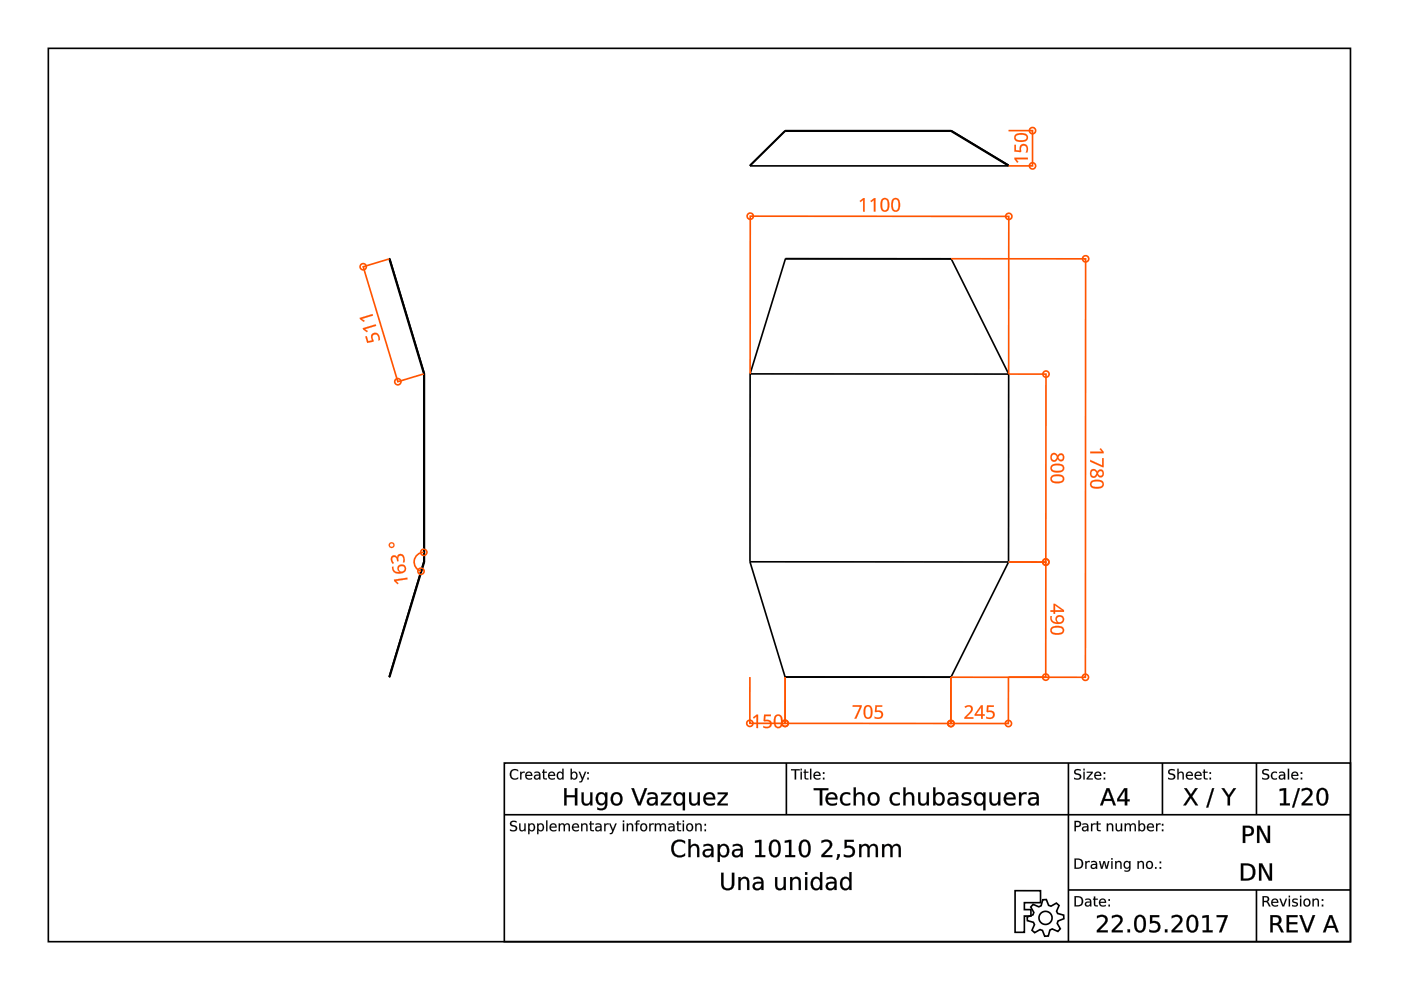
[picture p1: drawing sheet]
<svg xmlns="http://www.w3.org/2000/svg" width="297mm" height="210mm" viewBox="0 0 297 210" stroke-linecap="round" stroke-linejoin="round" font-family="sans-serif">
<g fill="none" stroke="#000" stroke-width=".35">
<path d="M10.2 10.3h276.1v189.4h-276.1zM166.5 27.7l-7.5 7.5M166.5 27.7h35.2M166.5 27.7v.1M166.5 27.8l-7.5 7.4M166.5 27.8h35.1M201.6 27.8l12.2 7.4 .1-.2M201.6 27.8v-.1l12.3 7.3M213.9 35v.2h-54.9M82.5 54.9l7.4 24.4M82.6 54.8l7.4 24.5h-.1M82.6 54.8l-.1 .1"/>
<path d="M82.6 54.8v.1M82.6 54.9h-.1M201.7 54.9l12.2 24.4M201.7 54.9l-35.2-.1-7.5 24.5v39.8l7.5 24.5h35.1M89.9 79.3v39.9M90 79.3v39.9M159 79.3h54.9M213.9 79.3h.1M213.9 79.3l-.1 39.9M89.9 119.2h.1M89.9 119.1l-7.4 24.5M89.9 119.1h.1"/>
<path d="M90 119.2l-7.4 24.4h-.1M159 119.1l54.8 .1M213.8 119.2l-12.2 24.4M82.5 143.5v.1M166.5 143.5l35.1 .1M106.9 161.8h179.4v37.9h-179.4zM106.9 172.7h179.4M166.7 161.8v10.9M226.5 161.8v37.9M246.5 161.8v10.9M266.4 161.8v10.9M215.2 188.8l5.4 .1v2.5h-3.4v1.5h1.4v1.3h-1.4v3.5h-2z"/>
<path d="M219 191.7l1.3 .6 .4-.3 .4-1.2 .7-.1 .5 1.3 .5 .1 1.2-.6 .5 .5-.5 1.2 .2 .5 1.3 .3 .1 .8-1.3 .5-.1 .5 .6 1.1-.5 .6-1.2-.5-.5 .2-.3 1.3h-.8l-.5-1.2-.5-.2-1.1 .6-.6-.5 .5-1.2-.2-.5-1.3-.3v-.8l1.2-.4 .2-.5-.7-1.2zM226.5 188.7h59.8M266.4 188.7v11"/>
<circle cx="221.7" cy="194.6" r="1.39"/>
</g>
<g fill="#000">
<path d="M108.3 174.2l.9-.2 .3 .1v.3a.65 .65 0 0 0-1.1 .3l.1 .1a1.17 1.17 0 0 1 1.2 .8 .99 .99 0 0 1-1.6 .5v-.3a.78 .78 0 0 0 1.2-.1l-.1-.3a1.06 1.06 0 0 1-1.1-.9zM110.1 174.6h.2v1a.42 .42 0 0 0 .5 .4 .42 .42 0 0 0 .4-.5v-.9h.2v1.6h-.2v-.2a.59 .59 0 0 1-.7 .2 .59 .59 0 0 1-.4-.6zM112 174.6h.3v.2a.71 .71 0 0 1 .9-.1 .71 .71 0 0 1 .2 1 .64 .64 0 0 1-.4 .5 .64 .64 0 0 1-.7-.2v.9h-.3zM112.4 175a.58 .58 0 0 0-.1 .7 .58 .58 0 0 0 .7 .2 .58 .58 0 0 0 .1-.8 .58 .58 0 0 0-.7-.1zM113.9 174.6h.3v.2a.71 .71 0 0 1 .9-.1 .71 .71 0 0 1 .2 1 .64 .64 0 0 1-.4 .5 .64 .64 0 0 1-.7-.2v.9h-.3zM114.3 175a.58 .58 0 0 0-.1 .7 .58 .58 0 0 0 .7 .2 .58 .58 0 0 0 .1-.8 .58 .58 0 0 0-.7-.1zM115.8 174h.3v2.2h-.3zM116.7 174.8a.76 .76 0 0 1 .9-.2 .76 .76 0 0 1 .4 .9h-1.2a.7 .7 0 0 0 1.2 .4v.2a.92 .92 0 0 1-1.3-.1 .92 .92 0 0 1 0-1.2zM117 174.9l-.2 .4h1l-.3-.5zM118.5 174.6h.2v.3a.56 .56 0 0 1 .5-.3 .56 .56 0 0 1 .5 .3 .58 .58 0 0 1 .7-.3 .58 .58 0 0 1 .4 .6v1h-.2v-.9a.41 .41 0 0 0-.5-.5 .41 .41 0 0 0-.3 .5v.9h-.3v-.9a.41 .41 0 0 0-.4-.5 .41 .41 0 0 0-.4 .5v.9h-.2zM121.5 174.8a.76 .76 0 0 1 .9-.2 .76 .76 0 0 1 .4 .9h-1.3a.7 .7 0 0 0 1.2 .4v.2a.92 .92 0 0 1-1.2-.1 .92 .92 0 0 1 0-1.2zM121.7 174.9l-.2 .4h1l-.3-.5zM123.2 174.6h.3v.3a.59 .59 0 0 1 .7-.3 .59 .59 0 0 1 .4 .6v1h-.3v-.9a.42 .42 0 0 0-.4-.5 .42 .42 0 0 0-.4 .5v.9h-.3zM125.1 174.1h.3v.5h.5v.2h-.5v1.1l.5 .1v.2h-.6l-.1-.2-.1-1.2h-.2v-.2h.2zM126.6 175.5l-.1 .1a.44 .44 0 0 0 .5 .5 .44 .44 0 0 0 .3-.7zM126.3 174.7a.79 .79 0 0 1 1.3 .6v.9h-.3v-.2a.58 .58 0 0 1-.7 .3 .58 .58 0 0 1-.4-.7 .58 .58 0 0 1 .7-.4h.4a.57 .57 0 0 0-.4-.5 .57 .57 0 0 0-.6 .2zM128.1 174.6h.3v.3l.2-.3h.5v.2a.48 .48 0 0 0-.5 .1 .48 .48 0 0 0-.2 .5v.8h-.3zM129.1 174.6h.3l.5 1.3 .6-1.3h.2l-.8 2-.2 .2-.4 .1v-.3h.3l.2-.4zM132.1 174.6h.2v1.6h-.2zM132.1 174h.2v.3h-.2zM132.9 174.6h.3v.3a.59 .59 0 0 1 .7-.3 .59 .59 0 0 1 .4 .6v1h-.3v-.9a.42 .42 0 0 0-.5-.5 .42 .42 0 0 0-.3 .5v.9h-.3zM135 174.1l.6-.1v.2l-.5 .1v.3h.4v.2h-.4v1.4h-.3v-1.4h-.2v-.2h.2zM136.1 175a.58 .58 0 0 0-.1 .7 .58 .58 0 0 0 .8 .2 .58 .58 0 0 0 .1-.8 .58 .58 0 0 0-.8-.1zM135.6 175.4a.85 .85 0 0 1 1.7 0 .85 .85 0 0 1-1.7 0zM137.7 174.6h.2v.3l.2-.3h.5v.2a.48 .48 0 0 0-.5 .1 .48 .48 0 0 0-.2 .5v.8h-.2zM138.8 174.6h.3v.3a.56 .56 0 0 1 .5-.3 .56 .56 0 0 1 .5 .3 .58 .58 0 0 1 .7-.3 .58 .58 0 0 1 .4 .6v1h-.3v-.9a.41 .41 0 0 0-.4-.5 .41 .41 0 0 0-.3 .5v.9h-.3v-.9a.41 .41 0 0 0-.4-.5 .41 .41 0 0 0-.4 .5v.9h-.3zM142 175.5l-.1 .1a.44 .44 0 0 0 .6 .5 .44 .44 0 0 0 .3-.7zM141.8 174.7a.79 .79 0 0 1 1.2 .6v.9h-.2v-.2a.58 .58 0 0 1-.8 .3 .58 .58 0 0 1-.3-.7 .58 .58 0 0 1 .7-.4h.4a.57 .57 0 0 0-.4-.5 .57 .57 0 0 0-.6 .2zM143.6 174.1h.2v.5h.6v.2h-.6l.1 1.1 .5 .1v.2h-.6l-.2-.2v-1.2h-.2v-.2h.2zM144.8 174.6h.2v1.6h-.2zM144.8 174h.2v.3h-.2zM145.9 175a.58 .58 0 0 0-.1 .7 .58 .58 0 0 0 .8 .2 .58 .58 0 0 0 0-.8 .58 .58 0 0 0-.7-.1zM145.4 175.4a.82 .82 0 0 1 1.6 0 .82 .82 0 0 1-1.6 0zM147.4 174.6h.3v.3a.59 .59 0 0 1 .7-.3 .59 .59 0 0 1 .4 .6v1h-.3v-.9a.42 .42 0 0 0-.4-.5 .42 .42 0 0 0-.4 .5v.9h-.3zM149.4 175.9h.3v.3h-.3zM149.4 174.7h.3v.4h-.3z"/>
<path d="M108.3 174.2l.4-.2a.55 .55 0 0 1 .8 .4 .65 .65 0 0 0-1 .3l.5 .3a.69 .69 0 0 1 .6 .9 .69 .69 0 0 1-.9 .4l-.6-.2v-.3a.82 .82 0 0 0 1.2-.1l-.1-.3-.3-.1a.65 .65 0 0 1-.7-.4 .65 .65 0 0 1 .1-.7zM108.3 174.2a.58 .58 0 0 0-.1 .7 .58 .58 0 0 0 .5 .3 .46 .46 0 0 1 .7 .5 .46 .46 0 0 1-.8 .3l-.5-.2v.3a.92 .92 0 0 0 1.5-.6l-.2-.4-.9-.3a.46 .46 0 0 1 .1-.5 .46 .46 0 0 1 .6 0l.3 .1v-.3l-.6-.1zM110.1 174.6h.3v1a.41 .41 0 0 0 .4 .4 .41 .41 0 0 0 .4-.5v-.9h.3v1.6h-.3v-.2a.6 .6 0 0 1-.7 .3 .6 .6 0 0 1-.4-.7zM110.1 174.6v1a.58 .58 0 0 0 .4 .6 .58 .58 0 0 0 .7-.3v.3h.2v-1.6h-.2v.9a.44 .44 0 0 1-.4 .6 .44 .44 0 0 1-.5-.5v-1zM112 174.6h.3v.2a.62 .62 0 0 1 .6-.3 .62 .62 0 0 1 .5 .5 .79 .79 0 0 1-.1 1 .79 .79 0 0 1-1 .1l-.1-.1 .1 .9h-.3zM112 174.6v2.3h.3l-.1-1a.7 .7 0 0 0 1 .2 .7 .7 0 0 0 .2-.9 .62 .62 0 0 0-.5-.6 .62 .62 0 0 0-.7 .3l.1-.3zM112.4 175a.56 .56 0 0 0-.1 .7 .56 .56 0 0 0 .7 .2 .56 .56 0 0 0 .1-.8 .56 .56 0 0 0-.7-.1zM112.4 174.9a.6 .6 0 0 1 .8 .3 .6 .6 0 0 1-.3 .8 .64 .64 0 0 1-.7-.3 .64 .64 0 0 1 .2-.8zM113.9 174.6h.3v.2a.62 .62 0 0 1 .6-.3 .62 .62 0 0 1 .5 .5 .79 .79 0 0 1-.1 1 .79 .79 0 0 1-1 .1l-.1-.1 .1 .9h-.3zM113.9 174.6v2.3h.3l-.1-1a.7 .7 0 0 0 1 .2 .7 .7 0 0 0 .2-.9 .62 .62 0 0 0-.5-.6 .62 .62 0 0 0-.7 .3l.1-.3zM114.3 175a.56 .56 0 0 0-.1 .7 .56 .56 0 0 0 .7 .2 .56 .56 0 0 0 .1-.8 .56 .56 0 0 0-.7-.1zM114.3 174.9a.6 .6 0 0 1 .8 .3 .6 .6 0 0 1-.3 .8 .64 .64 0 0 1-.7-.3 .64 .64 0 0 1 .2-.8zM115.8 173.9h.3v2.3h-.3zM115.8 174v2.2h.3v-2.2zM116.7 174.8a.76 .76 0 0 1 1-.2 .76 .76 0 0 1 .3 .9h-1.2a.69 .69 0 0 0 .5 .5 .69 .69 0 0 0 .7-.1 .54 .54 0 0 1-.9 .4 .91 .91 0 0 1-.4-1.5zM116.7 174.8a.91 .91 0 0 0 0 1.2 .91 .91 0 0 0 1.3 .1v-.2a.71 .71 0 0 1-.8 .2 .71 .71 0 0 1-.4-.6h1.2a.74 .74 0 0 0-.4-.9 .74 .74 0 0 0-.9 .2zM117 174.9l-.2 .4h1l-.3-.5zM116.9 174.9a.47 .47 0 0 1 .6-.1 .47 .47 0 0 1 .3 .5h-1zM118.4 174.6h.3v.3a.56 .56 0 0 1 .6-.4 .56 .56 0 0 1 .4 .4 .59 .59 0 0 1 .7-.3 .59 .59 0 0 1 .5 .6v1h-.3v-.9a.39 .39 0 0 0-.5-.5 .39 .39 0 0 0-.3 .5v.9h-.3v-.9a.39 .39 0 0 0-.4-.5 .39 .39 0 0 0-.4 .5v.9h-.3zM118.5 174.6v1.6h.2v-.9a.42 .42 0 0 1 .4-.5 .42 .42 0 0 1 .4 .5v.9h.3v-.9a.42 .42 0 0 1 .3-.5 .42 .42 0 0 1 .5 .5v.9h.2v-1a.57 .57 0 0 0-.4-.6 .57 .57 0 0 0-.7 .3 .55 .55 0 0 0-.5-.3 .55 .55 0 0 0-.5 .3v-.3zM121.5 174.8a.76 .76 0 0 1 .9-.2 .76 .76 0 0 1 .4 .9h-1.2a.69 .69 0 0 0 .4 .5 .69 .69 0 0 0 .7-.1 .54 .54 0 0 1-.8 .4 .91 .91 0 0 1-.4-1.5zM121.5 174.8a.91 .91 0 0 0 0 1.2 .91 .91 0 0 0 1.2 .1v-.2a.71 .71 0 0 1-.7 .2 .71 .71 0 0 1-.5-.6h1.3a.74 .74 0 0 0-.4-.9 .74 .74 0 0 0-.9 .2zM121.7 174.9l-.2 .4h1l-.3-.5zM121.7 174.9a.47 .47 0 0 1 .5-.1 .47 .47 0 0 1 .3 .5h-1zM123.2 174.6h.3v.3a.6 .6 0 0 1 .7-.3 .6 .6 0 0 1 .4 .6v1h-.3v-.9a.41 .41 0 0 0-.4-.5 .41 .41 0 0 0-.4 .5v.9h-.3zM123.2 174.6v1.6h.3v-.9a.44 .44 0 0 1 .4-.5 .44 .44 0 0 1 .4 .5v.9h.3v-1a.58 .58 0 0 0-.4-.6 .58 .58 0 0 0-.7 .3v-.3zM125.1 174.1h.3v.5h.5v.2h-.5v1.1l.5 .1v.2a.61 .61 0 0 1-.8-.5v-.9h-.2v-.2h.2zM125.1 174.1v.5h-.2v.2h.2l.1 1.2 .7 .2v-.2h-.5v-.3v-.9h.5v-.2h-.5v-.5zM126.6 175.5l-.1 .1a.42 .42 0 0 0 .5 .4 .42 .42 0 0 0 .3-.6zM126.6 175.5l.7-.1a.46 .46 0 0 1-.3 .6 .46 .46 0 0 1-.6-.3zM126.3 174.7a.81 .81 0 0 1 1.3 .6v.9h-.3v-.2a.59 .59 0 0 1-.8 .3 .59 .59 0 0 1-.3-.7 .59 .59 0 0 1 .7-.4h.4a.58 .58 0 0 0-.4-.4 .58 .58 0 0 0-.6 .1zM126.3 174.7v.2a.61 .61 0 0 1 1 .3 .73 .73 0 0 0-.8 .1 .73 .73 0 0 0-.3 .7 .62 .62 0 0 0 1.1-.1v.3h.2a1.81 1.81 0 0 0-.1-1.4l-.5-.2zM128.1 174.6h.3v.3l.2-.3h.5v.3a.47 .47 0 0 0-.5 0 .47 .47 0 0 0-.2 .5v.8h-.3zM128.1 174.6v1.6h.3v-.8a.47 .47 0 0 1 .1-.5 .47 .47 0 0 1 .6-.1v-.2h-.5l-.2 .3v-.3zM129.1 174.6h.3l.5 1.3 .5-1.3h.4l-.8 1.8a.55 .55 0 0 1-.7 .5v-.3h.3l.2-.4zM129.1 174.6l.7 1.6-.2 .4h-.3v.3l.4-.1 .2-.2 .8-2h-.2l-.6 1.3-.5-1.3zM132 174.6h.3v1.6h-.3zM132.1 174.6v1.6h.2v-1.6zM132 173.9h.3v.4h-.3zM132.1 174v.3h.2v-.3zM132.9 174.6h.3v.3a.6 .6 0 0 1 .7-.3 .6 .6 0 0 1 .4 .6v1h-.3v-.9a.41 .41 0 0 0-.5-.5 .41 .41 0 0 0-.3 .5v.9h-.3zM132.9 174.6v1.6h.3l-.1-.9a.44 .44 0 0 1 .4-.5 .44 .44 0 0 1 .5 .5v.9h.3l-.1-1a.58 .58 0 0 0-.4-.6 .58 .58 0 0 0-.7 .3l.1-.3zM134.9 174.1l.7-.2v.3l-.5 .1v.3h.5v.2h-.5v1.4h-.3v-1.4h-.2v-.2h.2zM135 174.1l-.2 .5h-.2v.2h.2v1.4h.3v-1.4h.4v-.2h-.4v-.3l.5-.1v-.2zM136.1 175a.56 .56 0 0 0 0 .7 .56 .56 0 0 0 .7 .2 .56 .56 0 0 0 .1-.8 .56 .56 0 0 0-.8-.1zM136.1 174.9a.6 .6 0 0 1 .9 .3 .6 .6 0 0 1-.3 .8 .63 .63 0 0 1-.7-.3 .63 .63 0 0 1 .1-.8zM135.6 175.4a.85 .85 0 0 1 1.7 0 .85 .85 0 0 1-1.7 0zM135.7 175.4a.81 .81 0 0 0 1.6 0 .81 .81 0 0 0-1.6 0zM137.6 174.6h.3v.3l.2-.3h.5v.3a.47 .47 0 0 0-.5 0 .47 .47 0 0 0-.2 .5v.8h-.3zM137.7 174.6v1.6h.2v-.8a.47 .47 0 0 1 .2-.5 .47 .47 0 0 1 .5-.1v-.2h-.4l-.3 .3v-.3zM138.8 174.6h.3v.3a.56 .56 0 0 1 .5-.4 .56 .56 0 0 1 .5 .4 .59 .59 0 0 1 .7-.3 .59 .59 0 0 1 .4 .6v1h-.3v-.9a.39 .39 0 0 0-.4-.5 .39 .39 0 0 0-.3 .5v.9h-.3v-.9a.39 .39 0 0 0-.4-.5 .39 .39 0 0 0-.4 .5v.9h-.3zM138.8 174.6v1.6h.3v-.9a.42 .42 0 0 1 .4-.5 .42 .42 0 0 1 .4 .5v.9h.3l-.1-.9a.42 .42 0 0 1 .4-.5 .42 .42 0 0 1 .5 .5l-.1 .9h.3v-1a.57 .57 0 0 0-.4-.6 .57 .57 0 0 0-.7 .3 .55 .55 0 0 0-.5-.3 .55 .55 0 0 0-.5 .3v-.3zM142.1 175.5l-.1 .1a.42 .42 0 0 0 .5 .4 .42 .42 0 0 0 .2-.6zM142 175.5l.8-.1a.46 .46 0 0 1-.3 .6 .46 .46 0 0 1-.6-.3zM141.8 174.7a.81 .81 0 0 1 1.2 .6v.9h-.3l.1-.2a.59 .59 0 0 1-.8 .3 .59 .59 0 0 1-.3-.7 .59 .59 0 0 1 .7-.4h.4a.58 .58 0 0 0-.5-.4 .58 .58 0 0 0-.5 .1zM141.8 174.7v.2a.61 .61 0 0 1 1 .3 .73 .73 0 0 0-.8 .1 .73 .73 0 0 0-.3 .7 .62 .62 0 0 0 1.1-.1v.3h.2a1.81 1.81 0 0 0-.2-1.4l-.5-.2zM143.6 174.1h.3l-.1 .5h.6v.2h-.6l.1 1.1 .5 .1v.2a.61 .61 0 0 1-.8-.5v-.9h-.2v-.2h.2zM143.6 174.1v.5h-.2v.2h.2v1.2l.8 .2v-.2h-.5l-.1-.3v-.9h.6v-.2h-.6v-.5zM144.7 174.6h.3v1.6h-.3zM144.8 174.6v1.6h.2v-1.6zM144.7 173.9h.3v.4h-.3zM144.8 174v.3h.2v-.3zM145.9 175a.56 .56 0 0 0-.1 .7 .56 .56 0 0 0 .7 .2 .56 .56 0 0 0 .1-.8 .56 .56 0 0 0-.7-.1zM145.9 174.9a.6 .6 0 0 1 .8 .3 .6 .6 0 0 1-.3 .8 .63 .63 0 0 1-.7-.3 .63 .63 0 0 1 .2-.8zM145.4 175.4a.85 .85 0 0 1 1.7 0 .85 .85 0 0 1-1.7 0zM145.4 175.4a.81 .81 0 0 0 1.6 0 .81 .81 0 0 0-1.6 0zM147.4 174.6h.3v.3a.6 .6 0 0 1 .7-.3 .6 .6 0 0 1 .4 .6v1h-.3v-.9a.41 .41 0 0 0-.4-.5 .41 .41 0 0 0-.4 .5v.9h-.3zM147.4 174.6v1.6h.3v-.9a.44 .44 0 0 1 .4-.5 .44 .44 0 0 1 .4 .5v.9h.3v-1a.58 .58 0 0 0-.4-.6 .58 .58 0 0 0-.7 .3v-.3zM149.4 175.8h.3v.4h-.3zM149.4 175.9v.3h.3v-.3zM149.4 174.7h.3v.4h-.3zM149.4 174.7v.4h.3v-.4z"/>
<path d="M108.4 163.4l.4-.3h.5l.5 .2v.3a.85 .85 0 0 0-1.2 0 .85 .85 0 0 0 0 1.2 .85 .85 0 0 0 1.2 0v.3a1.15 1.15 0 0 1-1.5-.2 1.15 1.15 0 0 1 .1-1.5zM110.3 163.6h.3v.3l.2-.2 .4-.1v.3a.48 .48 0 0 0-.5 0 .48 .48 0 0 0-.1 .5v.9h-.3zM111.6 163.8a.76 .76 0 0 1 .9-.1 .76 .76 0 0 1 .4 .8h-1.3a.7 .7 0 0 0 1.2 .4v.3a.92 .92 0 0 1-1.2-.1 .92 .92 0 0 1 0-1.3zM111.8 163.9l-.2 .4h1l-.3-.4zM113.6 164.5l-.1 .1a.44 .44 0 0 0 .5 .5 .44 .44 0 0 0 .3-.7zM113.3 163.7a.79 .79 0 0 1 1.3 .6v1h-.3v-.3a.58 .58 0 0 1-.7 .3 .58 .58 0 0 1-.4-.7 .58 .58 0 0 1 .7-.4h.4a.57 .57 0 0 0-.4-.4 .57 .57 0 0 0-.6 .2zM115.1 163.2h.3v.4h.6v.2h-.6v1.1l.6 .1v.3l-.7-.1-.1-.1-.1-1.3h-.2v-.2h.2zM116.4 163.8a.76 .76 0 0 1 .9-.1 .76 .76 0 0 1 .4 .8h-1.2a.7 .7 0 0 0 1.1 .4v.3a.92 .92 0 0 1-1.2-.1 .92 .92 0 0 1 0-1.3zM116.6 163.9l-.1 .4h.9l-.2-.4zM118.2 163.8l.5-.2 .5 .3v-.9h.3v2.3h-.3v-.3a.71 .71 0 0 1-1 .2 .71 .71 0 0 1-.2-1zM118.4 164a.58 .58 0 0 0-.1 .8 .58 .58 0 0 0 .8 .1 .58 .58 0 0 0 .1-.8 .58 .58 0 0 0-.8-.1zM121.4 164a.58 .58 0 0 0-.1 .8 .58 .58 0 0 0 .7 .1 .58 .58 0 0 0 .1-.8 .58 .58 0 0 0-.7-.1zM121 163h.3v.9a.71 .71 0 0 1 .9-.2 .71 .71 0 0 1 .2 1 .64 .64 0 0 1-.4 .6 .64 .64 0 0 1-.7-.3v.3h-.3zM122.7 163.6h.3l.5 1.3 .5-1.3h.3l-.8 2-.3 .3h-.4v-.2l.4-.1 .2-.4zM124.5 164.9h.3v.4h-.3zM124.5 163.7h.3v.4h-.3z"/>
<path d="M108.4 163.3a1.2 1.2 0 0 1 1.5 0v.3a.84 .84 0 0 0-1.2 0 .84 .84 0 0 0 0 1.2 .84 .84 0 0 0 1.2 0 .64 .64 0 0 1-1.1 .5 1.22 1.22 0 0 1-.4-2zM108.4 163.4a1.13 1.13 0 0 0-.1 1.5 1.13 1.13 0 0 0 1.5 .2v-.3a.86 .86 0 0 1-1.2 0 .86 .86 0 0 1 0-1.2 .86 .86 0 0 1 1.2 0v-.3a1.24 1.24 0 0 0-1.4 .1zM110.3 163.6h.3v.3l.2-.2 .5-.1-.1 .3a.47 .47 0 0 0-.5 0 .47 .47 0 0 0-.1 .5v.9h-.3zM110.3 163.6v1.7h.3l-.1-.9a.47 .47 0 0 1 .2-.5 .47 .47 0 0 1 .5 0v-.3l-.4 .1-.3 .2 .1-.3zM111.5 163.8a.76 .76 0 0 1 1-.2 .76 .76 0 0 1 .4 .9h-1.3a.69 .69 0 0 0 .5 .6 .69 .69 0 0 0 .7-.2 .54 .54 0 0 1-.9 .4 .91 .91 0 0 1-.4-1.5zM111.6 163.8a.91 .91 0 0 0 0 1.3 .91 .91 0 0 0 1.2 .1v-.3a.71 .71 0 0 1-.7 .2 .71 .71 0 0 1-.5-.6h1.2a.74 .74 0 0 0-.3-.8 .74 .74 0 0 0-.9 .1zM111.8 164l-.2 .3h1l-.3-.4zM111.8 163.9a.47 .47 0 0 1 .5-.1 .47 .47 0 0 1 .3 .5h-1zM113.6 164.5l-.1 .1a.42 .42 0 0 0 .5 .5 .42 .42 0 0 0 .3-.7zM113.6 164.5l.7-.1a.46 .46 0 0 1-.3 .6 .46 .46 0 0 1-.5-.2zM113.3 163.7a.81 .81 0 0 1 1.3 .6v1h-.3v-.3a.59 .59 0 0 1-.7 .3 .59 .59 0 0 1-.4-.7 .59 .59 0 0 1 .7-.4h.4a.58 .58 0 0 0-.4-.4 .58 .58 0 0 0-.6 .2zM113.3 163.7v.3a.61 .61 0 0 1 1 .2 .73 .73 0 0 0-.7 .1 .73 .73 0 0 0-.4 .7 .62 .62 0 0 0 1.1 0v.3h.3a1.81 1.81 0 0 0-.2-1.5l-.5-.2zM115.1 163.2h.3v.4h.6v.3h-.6v1l.6 .1v.3a.61 .61 0 0 1-.9-.6v-.9l-.2 .1v-.3h.2zM115.1 163.2v.4h-.2v.2h.2l.1 1.2 .8 .3v-.3h-.6v-.3v-.9h.6v-.2h-.6v-.4zM116.4 163.8a.76 .76 0 0 1 .9-.2 .76 .76 0 0 1 .4 .9h-1.2a.69 .69 0 0 0 .4 .6 .69 .69 0 0 0 .8-.2 .54 .54 0 0 1-.9 .4 .91 .91 0 0 1-.4-1.5zM116.4 163.8a.91 .91 0 0 0 0 1.3 .91 .91 0 0 0 1.2 .1v-.3a.71 .71 0 0 1-.7 .2 .71 .71 0 0 1-.4-.6h1.2a.74 .74 0 0 0-.4-.8 .74 .74 0 0 0-.9 .1zM116.6 164l-.1 .3h.9l-.2-.4zM116.6 163.9a.47 .47 0 0 1 .6-.1 .47 .47 0 0 1 .2 .5h-.9zM118.2 163.8a.61 .61 0 0 1 1 .1v-.9h.3v2.3h-.3v-.3a.62 .62 0 0 1-.6 .3 .62 .62 0 0 1-.5-.4l-.1-.7zM118.2 163.8a.82 .82 0 0 0-.1 1 .82 .82 0 0 0 .9 .4l.2-.2v.3h.3v-2.3h-.3v.9a.6 .6 0 0 0-1-.1zM118.4 164a.56 .56 0 0 0-.1 .7 .56 .56 0 0 0 .8 .2 .56 .56 0 0 0 .1-.7 .56 .56 0 0 0-.8-.2zM118.4 164a.6 .6 0 0 1 .9 .2 .6 .6 0 0 1-.3 .9 .64 .64 0 0 1-.7-.4 .64 .64 0 0 1 .1-.7zM121.4 164a.56 .56 0 0 0-.1 .7 .56 .56 0 0 0 .7 .2 .56 .56 0 0 0 .1-.7 .56 .56 0 0 0-.7-.2zM121.4 164a.6 .6 0 0 1 .8 .2 .6 .6 0 0 1-.3 .9 .64 .64 0 0 1-.7-.4 .64 .64 0 0 1 .2-.7zM121 163h.3v.9a.62 .62 0 0 1 .6-.3 .62 .62 0 0 1 .5 .4 .79 .79 0 0 1-.1 1 .79 .79 0 0 1-1 .2v-.2v.3h-.3zM121 163v2.3h.3l-.1-.3a.7 .7 0 0 0 1 .2 .7 .7 0 0 0 .2-1 .62 .62 0 0 0-.5-.6 .62 .62 0 0 0-.7 .3l.1-.9zM122.7 163.6h.3l.5 1.3 .5-1.3h.3l-.7 1.8a.55 .55 0 0 1-.8 .5v-.3h.4l.2-.4zM122.7 163.6l.7 1.6-.2 .4-.4 .1v.2h.4l.2-.2 .9-2.1h-.3l-.5 1.4-.5-1.4zM124.5 164.9h.3v.4h-.3zM124.5 164.9v.4h.3v-.4zM124.5 163.7h.3v.4h-.3zM124.5 163.7v.4h.3v-.4z"/>
<path d="M119.6 167.1h.5v1.5h1.8v-1.5h.5v3.6h-.5v-1.7h-1.8v1.7h-.5zM123.3 168h.5v1.7a.71 .71 0 0 0 .7 .7 .71 .71 0 0 0 .6-.8v-1.6h.5v2.7h-.5v-.4a.99 .99 0 0 1-1.1 .5 .99 .99 0 0 1-.7-1.1zM127 168.6a.99 .99 0 0 0-.2 1.2 .99 .99 0 0 0 1.2 .5 1.12 1.12 0 0 0-.5-2zM126.6 168.3a1.03 1.03 0 0 1 1.7 .1v-.4h.5v2.4a1.36 1.36 0 0 1-.7 1.3 1.36 1.36 0 0 1-1.5-.1v-.4a1.01 1.01 0 0 0 1.2 .1 1.01 1.01 0 0 0 .5-1 1.11 1.11 0 0 1-1.4 .3 1.11 1.11 0 0 1-.6-1.2zM130.2 168.6a1.05 1.05 0 0 0-.3 1.2 1.05 1.05 0 0 0 1.1 .6 1.15 1.15 0 0 0 .5-1.1 1.15 1.15 0 0 0-.8-1zM129.8 168.3a1.34 1.34 0 0 1 1.8 0 1.34 1.34 0 0 1 .3 1.7 1.28 1.28 0 0 1-1.7 .7 1.28 1.28 0 0 1-.7-1.6zM133.9 167.1h.5l1.1 3.1 1.2-3.1h.5l-1.4 3.6h-.5zM137.7 169.6a.67 .67 0 0 0 .5 .9 .67 .67 0 0 0 .8-.7v-.4h-1zM137.3 168.1h.2a1.28 1.28 0 0 1 1.9 1.1v1.5h-.4v-.4a.96 .96 0 0 1-1.2 .6 .96 .96 0 0 1-.6-1.2 .96 .96 0 0 1 1.2-.7h.6a.98 .98 0 0 0-1.7-.4zM140.2 168h2.1v.4l-1.7 2h1.7v.3h-2.2v-.4l1.7-1.9h-1.6zM143.6 168.5a1.18 1.18 0 0 0 .4 1.9 1.11 1.11 0 0 0 .8-1 1.11 1.11 0 0 0-.8-1.1zM143.1 168.4a1.02 1.02 0 0 1 1.7 0v-.4h.4v3.8h-.4v-1.5a1.12 1.12 0 0 1-1.4 .4 1.12 1.12 0 0 1-.6-1.3zM146.1 168h.4v1.7a.71 .71 0 0 0 .8 .7 .71 .71 0 0 0 .6-.8v-1.6h.5v2.7h-.5v-.4a.99 .99 0 0 1-1.2 .5 .99 .99 0 0 1-.6-1.1zM149.5 168.4a1.26 1.26 0 0 1 1.5-.3 1.26 1.26 0 0 1 .6 1.4h-2a1.21 1.21 0 0 0 1.9 .7v.4a1.54 1.54 0 0 1-2-.2 1.54 1.54 0 0 1 0-2zM149.9 168.5l-.3 .6h1.6a.78 .78 0 0 0-.5-.7 .78 .78 0 0 0-.8 .1zM152.2 168h2.1v.4l-1.7 2h1.7v.3h-2.2v-.4l1.7-1.9h-1.6z"/>
<path d="M119.6 167.1h.5v1.5h1.8v-1.5h.5v3.7h-.5v-1.8h-1.8v1.8h-.5zM119.6 167.1v3.6h.5v-1.7h1.8v1.7h.5v-3.6h-.5v1.5h-1.8v-1.5zM123.3 168h.5v1.7a.68 .68 0 0 0 .7 .7 .68 .68 0 0 0 .6-.8v-1.6h.5v2.8h-.5v-.5a1 1 0 0 1-1.2 .5 1 1 0 0 1-.6-1.1zM123.3 168v1.7a.97 .97 0 0 0 .7 1.1 .97 .97 0 0 0 1.2-.6l-.1 .5h.5v-2.7h-.5l.1 1.6a.73 .73 0 0 1-.7 .9 .73 .73 0 0 1-.8-.8l.1-1.7zM127 168.6a.96 .96 0 0 0-.2 1.2 .96 .96 0 0 0 1.1 .4 1.1 1.1 0 0 0-.4-1.8zM127 168.6a.8 .8 0 0 1 1-.2 .8 .8 0 0 1 .3 1 .82 .82 0 0 1-.8 1 .82 .82 0 0 1-.7-1zM126.6 168.3a1.01 1.01 0 0 1 1.7 .1v-.4h.5v2.4a1.41 1.41 0 0 1-2.2 1.2v-.4a.99 .99 0 0 0 1.2 .1 .99 .99 0 0 0 .5-1 1.02 1.02 0 0 1-.9 .5 1.02 1.02 0 0 1-.9-.6l-.2-1.1zM126.6 168.4a1.41 1.41 0 0 0-.2 1.4 1.41 1.41 0 0 0 1.2 .9l.5-.2 .2-.3a1.02 1.02 0 0 1-.4 1.2 1.02 1.02 0 0 1-1.3-.2l.1 .4a1.33 1.33 0 0 0 1.4 .1 1.33 1.33 0 0 0 .6-1.3l.1-2.4h-.5v.5a1 1 0 0 0-1.7-.1zM130.3 168.5a1.13 1.13 0 0 0 .4 1.9 1.08 1.08 0 0 0 .8-1 1.08 1.08 0 0 0-.8-1zM130.1 168.6a.81 .81 0 0 1 1.1-.2 .81 .81 0 0 1 .3 1 .84 .84 0 0 1-.8 1.1 .84 .84 0 0 1-.8-1.1zM129.8 168.3a1.37 1.37 0 0 1 1.8-.1 1.37 1.37 0 0 1 .3 1.8 1.31 1.31 0 0 1-1.7 .8 1.31 1.31 0 0 1-.7-1.7zM129.8 168.4a1.41 1.41 0 0 0-.2 1.7 1.41 1.41 0 0 0 1.6 .6 1.4 1.4 0 0 0 .7-1.9 1.4 1.4 0 0 0-1.9-.6zM133.8 167.1h.6l1.1 3.1 1.2-3.1h.5l-1.4 3.7h-.6zM133.9 167.1l1.4 3.6h.5l1.4-3.6h-.5l-1.2 3.1-1.1-3.1zM137.7 169.6a.64 .64 0 0 0 .5 .9 .64 .64 0 0 0 .8-.8v-.3l-1 .1zM137.7 169.6l.3-.2h1a.77 .77 0 0 1-.4 1 .77 .77 0 0 1-1-.5zM137.3 168.1l.4-.1a1.24 1.24 0 0 1 1.8 1.2v1.6h-.5v-.5a.97 .97 0 0 1-1.2 .5 .97 .97 0 0 1-.6-1.2 .97 .97 0 0 1 1.2-.6h.6a.96 .96 0 0 0-1.6-.4zM137.3 168.1v.5l.2-.1a.96 .96 0 0 1 1.5 .6h-.6a.94 .94 0 0 0-1.2 .6 .94 .94 0 0 0 .6 1.1 .94 .94 0 0 0 1.2-.5v.4h.4v-1.5a1.3 1.3 0 0 0-2-1zM140.1 168h2.2v.4l-1.7 2h1.7v.4h-2.2v-.5l1.7-1.9h-1.7zM140.2 168v.4h1.7l-1.8 1.9v.4h2.2v-.3h-1.7l1.7-2v-.4zM143.6 168.5a1.15 1.15 0 0 0 .4 1.9 1.09 1.09 0 0 0 .8-1 1.09 1.09 0 0 0-.8-1zM143.6 168.4a.82 .82 0 0 1 .9 .1 .82 .82 0 0 1 .3 .9 .83 .83 0 0 1-.8 1.1 .83 .83 0 0 1-.8-1.1l.1-.6zM143.1 168.3a1 1 0 0 1 1.7 .1v-.4h.4v3.8h-.4v-1.5a1.01 1.01 0 0 1-1 .6 1.01 1.01 0 0 1-.9-.7l-.1-1.1zM143.1 168.4a1.45 1.45 0 0 0-.2 1.5 1.45 1.45 0 0 0 1.2 .9l.4-.2 .3-.4v1.6h.4v-3.8h-.4v.5a.99 .99 0 0 0-1.7-.1zM146.1 168h.5v1.7a.68 .68 0 0 0 .7 .7 .68 .68 0 0 0 .6-.8v-1.6h.5v2.8h-.5v-.5a1 1 0 0 1-1.2 .5 1 1 0 0 1-.6-1.1zM146.1 168v1.7a.97 .97 0 0 0 .7 1.1 .97 .97 0 0 0 1.2-.6l-.1 .5h.5v-2.7h-.5l.1 1.6a.73 .73 0 0 1-.7 .9 .73 .73 0 0 1-.8-.8v-1.7zM149.5 168.3a1.27 1.27 0 0 1 1.5-.2 1.27 1.27 0 0 1 .6 1.4h-2a1.2 1.2 0 0 0 2 .6v.5a1.57 1.57 0 0 1-2.1-.2 1.57 1.57 0 0 1 0-2.1zM149.5 168.4a1.51 1.51 0 0 0 0 2 1.51 1.51 0 0 0 2 .2v-.4a1.24 1.24 0 0 1-1.9-.7h2a1.24 1.24 0 0 0-.6-1.4 1.24 1.24 0 0 0-1.5 .3zM149.9 168.6l-.3 .5h1.6a.75 .75 0 0 0-.5-.7 .75 .75 0 0 0-.8 .2zM149.8 168.5a.79 .79 0 0 1 .9-.1 .79 .79 0 0 1 .5 .8h-1.6zM152.2 168h2.1v.4l-1.7 2h1.7v.4h-2.2v-.5l1.7-1.9h-1.6zM152.2 168v.4h1.7l-1.8 1.9v.4h2.2v-.3h-1.7l1.7-2v-.4z"/>
<path d="M142.8 178.5a2.01 2.01 0 0 1 2.4-.1v.5a1.44 1.44 0 0 0-1.9-.2 1.44 1.44 0 0 0-.4 1.8 1.4 1.4 0 0 0 2.3 .4v.5a1.89 1.89 0 0 1-2.4-.1 1.89 1.89 0 0 1-.2-2.5zM146 177.9h.4v1.5a.99 .99 0 0 1 1.2-.4 .99 .99 0 0 1 .6 1.1v1.6h-.4v-1.6a.7 .7 0 0 0-.7-.8 .7 .7 0 0 0-.7 .9v1.5h-.4zM149.5 180.6a.67 .67 0 0 0 .6 .9 .67 .67 0 0 0 .7-.8v-.4l-1 .1zM149.2 179.1h.1a1.28 1.28 0 0 1 2 1.1v1.5h-.5v-.4a.96 .96 0 0 1-1.2 .5 .96 .96 0 0 1-.6-1.2 .96 .96 0 0 1 1.2-.6h.6a.98 .98 0 0 0-1.6-.5zM152.2 179h.4v.4a1.12 1.12 0 0 1 1.4-.4 1.12 1.12 0 0 1 .6 1.4 1.12 1.12 0 0 1-.6 1.3 1.12 1.12 0 0 1-1.4-.4v1.5h-.4zM153 179.4a1.18 1.18 0 0 0 .4 2 1.11 1.11 0 0 0 .7-1 1.11 1.11 0 0 0-.7-1.1zM155.7 180.6a.67 .67 0 0 0 .6 .9 .67 .67 0 0 0 .7-.8v-.4l-1 .1zM155.4 179.1h.1a1.28 1.28 0 0 1 2 1.1v1.5h-.5v-.4a.96 .96 0 0 1-1.2 .5 .96 .96 0 0 1-.6-1.2 .96 .96 0 0 1 1.2-.6h.6a.98 .98 0 0 0-1.6-.5zM160.1 178.3l1.3-.2v3.2h.8v.4h-2.1v-.4h.8v-2.8l-.8 .2zM163.9 178.6a2.47 2.47 0 0 0 .1 2.8 1.04 1.04 0 0 0 1-1.5 1.04 1.04 0 0 0-1-1.5zM163.5 178.3a1.24 1.24 0 0 1 1.4-.1 1.24 1.24 0 0 1 .6 1.3 1.74 1.74 0 0 1-1.2 2.3 1.49 1.49 0 0 1-1.3-1.9l.1-.8zM166.4 178.3l1.4-.2v3.2h.8v.4h-2.1v-.4h.8v-2.8l-.9 .2zM170.2 178.6a2.47 2.47 0 0 0 .2 2.8 1.04 1.04 0 0 0 1-1.5 1.04 1.04 0 0 0-1-1.5zM169.9 178.3a1.24 1.24 0 0 1 1.4-.1 1.24 1.24 0 0 1 .6 1.3 1.74 1.74 0 0 1-1.3 2.3 1.49 1.49 0 0 1-1.2-1.9v-.8zM174.2 178.3a1.65 1.65 0 0 1 2.2 .5 2.87 2.87 0 0 1-1.4 2.2l-.3 .3h1.8v.4h-2.3v-.4l1-1.1a1.08 1.08 0 0 0 .4-1.7 1.66 1.66 0 0 0-1.4 .3zM177.5 181.1h.6v.4l-.4 .8h-.4zM179.1 178.1h1.9v.4h-1.5v.9a1.29 1.29 0 0 1 1.8 1.3 1.29 1.29 0 0 1-1.9 1l-.5-.1v-.5l.2 .1a1.01 1.01 0 0 0 1.2 .1 1.01 1.01 0 0 0 .4-1.2 1.29 1.29 0 0 0-1.6-.2zM182.2 179h.4v.4a.93 .93 0 0 1 .9-.5 .93 .93 0 0 1 .8 .6 .97 .97 0 0 1 1.2-.5 .97 .97 0 0 1 .6 1.1v1.6h-.4v-1.6a.68 .68 0 0 0-.7-.8 .68 .68 0 0 0-.6 .9v1.5h-.5v-1.6a.68 .68 0 0 0-.7-.8 .68 .68 0 0 0-.6 .9v1.5h-.4zM187 179h.5v.4a.93 .93 0 0 1 .8-.5 .93 .93 0 0 1 .9 .6 .97 .97 0 0 1 1.1-.5 .97 .97 0 0 1 .7 1.1v1.6h-.5v-1.6a.68 .68 0 0 0-.7-.8 .68 .68 0 0 0-.6 .9v1.5h-.4v-1.6a.68 .68 0 0 0-.7-.8 .68 .68 0 0 0-.6 .9v1.5h-.5z"/>
<path d="M142.8 178.5a1.99 1.99 0 0 1 2.5-.1v.5a1.42 1.42 0 0 0-1.9-.2 1.42 1.42 0 0 0-.5 1.8 1.38 1.38 0 0 0 2.4 .4v.5a1.92 1.92 0 0 1-2.5-.1 1.92 1.92 0 0 1-.2-2.5zM142.8 178.5a1.88 1.88 0 0 0-.3 2.4 1.88 1.88 0 0 0 2.2 .8l.5-.3v-.5a1.45 1.45 0 0 1-1.9 .3 1.45 1.45 0 0 1-.4-1.9 1.4 1.4 0 0 1 2.3-.4v-.5a1.98 1.98 0 0 0-2.4 .1zM145.9 177.9h.5v1.5a1 1 0 0 1 1.2-.4 1 1 0 0 1 .7 1.1v1.6h-.5v-1.6a.68 .68 0 0 0-.7-.8 .68 .68 0 0 0-.7 .9v1.5h-.5zM146 177.9v3.8h.4v-1.5a.73 .73 0 0 1 .7-.9 .73 .73 0 0 1 .7 .8v1.6h.4v-1.6a.97 .97 0 0 0-.6-1.1 .97 .97 0 0 0-1.2 .5v-1.6zM149.5 180.6a.64 .64 0 0 0 .6 .8 .64 .64 0 0 0 .7-.7v-.4l-1 .1zM149.5 180.6l.3-.2 1-.1a.77 .77 0 0 1-.4 1 .77 .77 0 0 1-1-.4zM149.1 179.1l.4-.1a1.24 1.24 0 0 1 1.8 1.2v1.5h-.5v-.4a.97 .97 0 0 1-1.2 .5 .97 .97 0 0 1-.6-1.2 .97 .97 0 0 1 1.2-.6h.6a.96 .96 0 0 0-1.6-.5zM149.2 179.1v.4l.1-.1a.96 .96 0 0 1 1.5 .6h-.6a.94 .94 0 0 0-1.1 .6 .94 .94 0 0 0 .5 1.2 .94 .94 0 0 0 1.2-.5v.4h.5l-.1-1.5a1.3 1.3 0 0 0-2-1.1zM152.2 179h.5l-.1 .4a1.02 1.02 0 0 1 1-.5 1.02 1.02 0 0 1 .9 .6 1.39 1.39 0 0 1 0 1.6 1.39 1.39 0 0 1-1.5 .6l-.4-.4 .1 1.5h-.5zM152.2 179v3.8h.4v-1.6a1.09 1.09 0 0 0 1.4 .5 1.09 1.09 0 0 0 .6-1.3 1.09 1.09 0 0 0-.6-1.4 1.09 1.09 0 0 0-1.4 .5v-.5zM153 179.4a1.15 1.15 0 0 0 .4 2 1.09 1.09 0 0 0 .7-1 1.09 1.09 0 0 0-.7-1.1zM153 179.4a.82 .82 0 0 1 .9 .1 .82 .82 0 0 1 .3 .9 .83 .83 0 0 1-.8 1 .83 .83 0 0 1-.8-1l.1-.6zM155.7 180.6a.64 .64 0 0 0 .6 .8 .64 .64 0 0 0 .7-.7v-.4l-1 .1zM155.7 180.6l.3-.2 1-.1a.77 .77 0 0 1-.4 1 .77 .77 0 0 1-1-.4zM155.4 179.1l.3-.1a1.24 1.24 0 0 1 1.8 1.2v1.5h-.5v-.4a.97 .97 0 0 1-1.2 .5 .97 .97 0 0 1-.6-1.2 .97 .97 0 0 1 1.2-.6h.6a.96 .96 0 0 0-1.6-.5zM155.4 179.1v.4l.1-.1a.96 .96 0 0 1 1.6 .6h-.7a.94 .94 0 0 0-1.1 .6 .94 .94 0 0 0 .5 1.2 .94 .94 0 0 0 1.2-.5v.4h.5v-1.5a1.3 1.3 0 0 0-2.1-1.1zM160 178.2l1.5-.1-.1 3.2h.9v.4h-2.2v-.4h.8v-2.7l-.9 .1zM160.1 178.3v.4l.9-.2v2.8h-.9v.4h2.1v-.4h-.8v-3.2zM163.9 178.6a2.47 2.47 0 0 0 .2 2.7 1.02 1.02 0 0 0 .9-1.4 1.02 1.02 0 0 0-.9-1.4zM163.8 178.6a.83 .83 0 0 1 1 0 .83 .83 0 0 1 .3 .9 1.45 1.45 0 0 1-.8 1.9 1.46 1.46 0 0 1-.8-1.9zM163.5 178.3a1.26 1.26 0 0 1 1.4-.1 1.26 1.26 0 0 1 .6 1.3 1.76 1.76 0 0 1-1.2 2.3 1.51 1.51 0 0 1-1.3-1.9l.2-1.1zM163.5 178.3a2.65 2.65 0 0 0 .2 3.3 1.23 1.23 0 0 0 1.8-1.3 1.71 1.71 0 0 0-1.2-2.3zM166.4 178.2l1.4-.1v3.2h.8v.4h-2.1v-.4h.8v-2.7l-.9 .1zM166.4 178.3v.4l.9-.2v2.8h-.8v.4h2.1v-.4h-.9l.1-3.2zM170.2 178.6a2.47 2.47 0 0 0 .2 2.7 1.02 1.02 0 0 0 1-1.4 1.02 1.02 0 0 0-1-1.4zM170.2 178.6a.83 .83 0 0 1 .9 0 .83 .83 0 0 1 .3 .9 1.45 1.45 0 0 1-.8 1.9 1.46 1.46 0 0 1-.8-1.9zM169.8 178.3a1.26 1.26 0 0 1 1.5-.1 1.26 1.26 0 0 1 .6 1.3 1.76 1.76 0 0 1-1.3 2.3 1.51 1.51 0 0 1-1.3-1.9l.2-1.1zM169.9 178.3a2.65 2.65 0 0 0 .2 3.3 1.23 1.23 0 0 0 1.7-1.3 1.71 1.71 0 0 0-1.2-2.3zM174.2 178.2h.2a1.29 1.29 0 0 1 1.4-.1 1.29 1.29 0 0 1 .6 1.4l-1.7 1.8h1.8v.4h-2.4v-.4a5.9 5.9 0 0 0 1.8-2.2 1.04 1.04 0 0 0-1.7-.3zM174.2 178.3v.4a1.07 1.07 0 0 1 1.8 .4l-.3 .6-1.5 1.6v.4h2.3v-.4h-1.8l1.3-1.4a1.13 1.13 0 0 0 .2-1.5 1.13 1.13 0 0 0-1.5-.3zM177.5 181.1h.6v.4l-.4 .8h-.4zM177.5 181.1l-.1 1.2h.3l.4-.8v-.4zM179.1 178.1h1.9v.4h-1.5v.9a1.3 1.3 0 0 1 1.8 1.2 1.3 1.3 0 0 1-1.7 1.2l-.7-.2v-.5l.2 .1a.99 .99 0 0 0 1.2 0 .99 .99 0 0 0 .4-1.1 1.28 1.28 0 0 0-1.6-.2zM179.1 178.1v1.8a.97 .97 0 0 1 1.3-.1 .97 .97 0 0 1 .2 1.4 1.53 1.53 0 0 1-1.7-.1v.5l.4 .1a1.34 1.34 0 0 0 1.6-.3 1.34 1.34 0 0 0 .2-1.6 1.4 1.4 0 0 0-1.6-.4v-.9h1.5v-.4zM182.1 179h.5v.4a.92 .92 0 0 1 .9-.5 .92 .92 0 0 1 .8 .6 .98 .98 0 0 1 1.2-.6 .98 .98 0 0 1 .7 1.2v1.6h-.5v-1.6a.65 .65 0 0 0-.7-.8 .65 .65 0 0 0-.6 .9v1.5h-.5v-1.6a.65 .65 0 0 0-.7-.8 .65 .65 0 0 0-.6 .9v1.5h-.5zM182.2 179v2.7h.4v-1.5a.7 .7 0 0 1 .6-.9 .7 .7 0 0 1 .8 .8l-.1 1.6h.5v-1.5a.7 .7 0 0 1 .6-.9 .7 .7 0 0 1 .7 .8v1.6h.4v-1.6a.95 .95 0 0 0-.7-1.1 .95 .95 0 0 0-1.1 .6 .91 .91 0 0 0-.8-.7 .91 .91 0 0 0-.9 .6v-.5zM187 179h.5v.4a.92 .92 0 0 1 .8-.5 .92 .92 0 0 1 .9 .6 .98 .98 0 0 1 1.1-.6 .98 .98 0 0 1 .7 1.2v1.6h-.5v-1.6a.65 .65 0 0 0-.7-.8 .65 .65 0 0 0-.5 .9v1.5h-.5v-1.6a.65 .65 0 0 0-.7-.8 .65 .65 0 0 0-.6 .9v1.5h-.5zM187 179v2.7h.5l-.1-1.5a.7 .7 0 0 1 .7-.9 .7 .7 0 0 1 .7 .8v1.6h.4v-1.5a.7 .7 0 0 1 .6-.9 .7 .7 0 0 1 .8 .8l-.1 1.6h.5v-1.6a.95 .95 0 0 0-.7-1.1 .95 .95 0 0 0-1.1 .6 .91 .91 0 0 0-.9-.7 .91 .91 0 0 0-.9 .6l.1-.5z"/>
<path d="M167.7 163.1h1.9v.2h-.8v2h-.3v-2h-.8zM169.7 163.6h.3v1.7h-.3zM169.7 163h.3v.3h-.3zM170.6 163.2h.2v.4h.6v.2h-.6l.1 1.1 .5 .1v.3l-.6-.1-.2-.1v-1.3h-.2v-.2h.2zM171.7 163h.3v2.3h-.3zM172.7 163.8a.76 .76 0 0 1 .9-.1 .76 .76 0 0 1 .4 .8h-1.3a.7 .7 0 0 0 1.2 .4v.3a.92 .92 0 0 1-1.2-.1 .92 .92 0 0 1 0-1.3zM172.9 163.9l-.2 .4h1l-.3-.4zM174.5 164.9h.3v.4h-.3zM174.5 163.7h.3v.4h-.3z"/>
<path d="M167.7 163.1h1.9v.2h-.8v2h-.3v-2h-.8zM167.7 163.1v.2h.8v2h.3v-2h.8v-.2zM169.7 163.6h.3v1.7h-.3zM169.7 163.6v1.7h.3v-1.7zM169.7 163h.3v.3h-.3zM169.7 163v.3h.3v-.3zM170.6 163.2h.3l-.1 .4h.6v.3h-.6l.1 1 .5 .1v.3a.61 .61 0 0 1-.8-.6v-.9l-.2 .1v-.3h.2zM170.6 163.2v.4h-.2v.2h.2v1.2l.8 .3v-.3h-.5l-.1-.3v-.9h.6v-.2h-.6v-.4zM171.7 163h.3v2.3h-.3zM171.7 163v2.3h.3v-2.3zM172.7 163.8a.76 .76 0 0 1 .9-.2 .76 .76 0 0 1 .4 .9h-1.2a.69 .69 0 0 0 .4 .6 .69 .69 0 0 0 .7-.2 .54 .54 0 0 1-.8 .4 .91 .91 0 0 1-.4-1.5zM172.7 163.8a.91 .91 0 0 0 0 1.3 .91 .91 0 0 0 1.2 .1v-.3a.71 .71 0 0 1-.7 .2 .71 .71 0 0 1-.5-.6h1.3a.74 .74 0 0 0-.4-.8 .74 .74 0 0 0-.9 .1zM172.9 164l-.2 .3h1l-.3-.4zM172.9 163.9a.47 .47 0 0 1 .5-.1 .47 .47 0 0 1 .3 .5h-1zM174.5 164.9h.3v.4h-.3zM174.5 164.9v.4h.3v-.4zM174.5 163.7h.3v.4h-.3zM174.5 163.7v.4h.3v-.4z"/>
<path d="M172.5 167.1h3.1v.4h-1.3v3.2h-.5v-3.2h-1.3zM175.4 168.4a1.26 1.26 0 0 1 1.5-.3 1.26 1.26 0 0 1 .7 1.4h-2.1a1.21 1.21 0 0 0 1.9 .7v.4a1.54 1.54 0 0 1-2-.2 1.54 1.54 0 0 1 0-2zM175.8 168.5l-.3 .6h1.6a.78 .78 0 0 0-.5-.7 .78 .78 0 0 0-.8 .1zM178.5 168.3a1.65 1.65 0 0 1 1.7-.2v.4a1.05 1.05 0 0 0-1.4 .2 1.05 1.05 0 0 0 0 1.4 1.05 1.05 0 0 0 1.4 .1v.4a1.47 1.47 0 0 1-1.9-.3 1.47 1.47 0 0 1 .2-2zM181 167h.5v1.4a.99 .99 0 0 1 1.1-.4 .99 .99 0 0 1 .7 1.1v1.6h-.5v-1.6a.7 .7 0 0 0-.7-.8 .7 .7 0 0 0-.6 .9v1.5h-.5zM184.7 168.6a1.05 1.05 0 0 0-.2 1.2 1.05 1.05 0 0 0 1 .6 1.15 1.15 0 0 0 .5-1.1 1.15 1.15 0 0 0-.8-1zM184.3 168.3a1.34 1.34 0 0 1 1.8 0 1.34 1.34 0 0 1 .3 1.7 1.28 1.28 0 0 1-1.7 .7 1.28 1.28 0 0 1-.7-1.6zM189 168.3a1.65 1.65 0 0 1 1.8-.2v.4a1.05 1.05 0 0 0-1.4 .2 1.05 1.05 0 0 0 0 1.4 1.05 1.05 0 0 0 1.4 .1v.4a1.47 1.47 0 0 1-1.9-.3 1.47 1.47 0 0 1 .1-2zM191.5 167h.5v1.4a.99 .99 0 0 1 1.2-.4 .99 .99 0 0 1 .6 1.1v1.6h-.4v-1.6a.7 .7 0 0 0-.8-.8 .7 .7 0 0 0-.6 .9v1.5h-.5zM194.7 168h.4v1.7a.71 .71 0 0 0 .8 .7 .71 .71 0 0 0 .6-.8v-1.6h.4v2.7h-.4v-.4a.99 .99 0 0 1-1.2 .5 .99 .99 0 0 1-.6-1.1zM198.7 168.5a1.18 1.18 0 0 0 .4 1.9 1.11 1.11 0 0 0 .7-1 1.11 1.11 0 0 0-.7-1.1zM197.9 167h.4v1.4a1.12 1.12 0 0 1 1.4-.3 1.12 1.12 0 0 1 .6 1.3 1.12 1.12 0 0 1-.6 1.3 1.12 1.12 0 0 1-1.4-.4v.4h-.4zM201.4 169.6a.67 .67 0 0 0 .6 .9 .67 .67 0 0 0 .7-.7v-.4h-1zM201.1 168.1h.1a1.28 1.28 0 0 1 2 1.1v1.5h-.5v-.4a.96 .96 0 0 1-1.2 .6 .96 .96 0 0 1-.6-1.2 .96 .96 0 0 1 1.2-.7h.6a.98 .98 0 0 0-1.6-.4zM204.2 168.2a2.05 2.05 0 0 1 1.6-.1v.4a1.06 1.06 0 0 0-1.5 .2 1.58 1.58 0 0 0 1.3 .7 .83 .83 0 0 1 .3 1 .83 .83 0 0 1-1.1 .4l-.9-.1v-.5l.3 .1a.99 .99 0 0 0 1.3-.3 1.55 1.55 0 0 0-1.3-.6l-.3-.6zM207.3 168.5a1.18 1.18 0 0 0 .4 1.9 1.11 1.11 0 0 0 .8-1 1.11 1.11 0 0 0-.8-1.1zM206.8 168.4a1.02 1.02 0 0 1 1.7 0v-.4h.4v3.8h-.4v-1.5a1.12 1.12 0 0 1-1.4 .4 1.12 1.12 0 0 1-.6-1.3zM209.8 168h.4v1.7a.71 .71 0 0 0 .8 .7 .71 .71 0 0 0 .6-.8v-1.6h.5v2.7h-.5v-.4a.99 .99 0 0 1-1.2 .5 .99 .99 0 0 1-.6-1.1zM213.2 168.4a1.26 1.26 0 0 1 1.5-.3 1.26 1.26 0 0 1 .6 1.4h-2a1.21 1.21 0 0 0 1.9 .7v.4a1.54 1.54 0 0 1-2-.2 1.54 1.54 0 0 1 0-2zM213.5 168.5l-.2 .6h1.6a.78 .78 0 0 0-.5-.7 .78 .78 0 0 0-.9 .1zM216.1 168h.4v.4a1.07 1.07 0 0 1 1.1-.4v.4a.8 .8 0 0 0-.8 .1 .8 .8 0 0 0-.3 .8v1.4h-.4zM218.5 169.6a.67 .67 0 0 0 .5 .9 .67 .67 0 0 0 .8-.7v-.4h-1zM218.1 168.1h.2a1.28 1.28 0 0 1 1.9 1.1v1.5h-.4v-.4a.96 .96 0 0 1-1.2 .6 .96 .96 0 0 1-.6-1.2 .96 .96 0 0 1 1.2-.7h.6a.98 .98 0 0 0-1.7-.4z"/>
<path d="M172.5 167.1h3.1v.5l-1.3-.1v3.3h-.5v-3.3l-1.3 .1zM172.5 167.1v.4h1.4l-.1 3.2h.5v-3.2h1.3v-.4zM175.4 168.3a1.27 1.27 0 0 1 1.5-.2 1.27 1.27 0 0 1 .7 1.4h-2.1a1.2 1.2 0 0 0 2 .6v.5a1.57 1.57 0 0 1-2.1-.2 1.57 1.57 0 0 1 0-2.1zM175.4 168.4a1.51 1.51 0 0 0 0 2 1.51 1.51 0 0 0 2 .2l.1-.4a1.24 1.24 0 0 1-2-.7h2a1.24 1.24 0 0 0-.6-1.4 1.24 1.24 0 0 0-1.5 .3zM175.8 168.6l-.3 .5h1.6a.75 .75 0 0 0-.5-.7 .75 .75 0 0 0-.8 .2zM175.7 168.5a.79 .79 0 0 1 1-.1 .79 .79 0 0 1 .4 .8h-1.6zM178.4 168.3a1.64 1.64 0 0 1 1.9-.2v.5a1.03 1.03 0 0 0-1.4 .1 1.03 1.03 0 0 0 0 1.4 1.03 1.03 0 0 0 1.4 .1v.4a1.49 1.49 0 0 1-2-.3 1.49 1.49 0 0 1 .1-2zM178.5 168.4a1.44 1.44 0 0 0-.2 1.9 1.44 1.44 0 0 0 1.9 .3v-.4a1.06 1.06 0 0 1-1.4-.1 1.06 1.06 0 0 1 0-1.4 1.06 1.06 0 0 1 1.4-.2v-.4a1.79 1.79 0 0 0-1.7 .3zM181 166.9h.5v1.5a1 1 0 0 1 1.2-.4 1 1 0 0 1 .6 1.1v1.7h-.5v-1.7a.68 .68 0 0 0-.7-.7 .68 .68 0 0 0-.6 .8v1.6h-.5zM181 167v3.7h.5l-.1-1.5a.73 .73 0 0 1 .7-.9 .73 .73 0 0 1 .8 .8l-.1 1.6h.5v-1.6a.97 .97 0 0 0-.7-1.1 .97 .97 0 0 0-1.2 .5l.1-1.5zM184.8 168.5a1.13 1.13 0 0 0 .4 1.9 1.08 1.08 0 0 0 .8-1 1.08 1.08 0 0 0-.8-1zM184.6 168.6a.81 .81 0 0 1 1.1-.2 .81 .81 0 0 1 .3 1 .84 .84 0 0 1-.8 1.1 .84 .84 0 0 1-.8-1.1zM184.3 168.3a1.37 1.37 0 0 1 1.8-.1 1.37 1.37 0 0 1 .3 1.8 1.31 1.31 0 0 1-1.7 .8 1.31 1.31 0 0 1-.7-1.7zM184.3 168.4a1.41 1.41 0 0 0-.2 1.7 1.41 1.41 0 0 0 1.6 .6 1.4 1.4 0 0 0 .7-1.9 1.4 1.4 0 0 0-1.9-.6zM189 168.3a1.64 1.64 0 0 1 1.8-.2v.5a1.03 1.03 0 0 0-1.4 .1 1.03 1.03 0 0 0 0 1.4 1.03 1.03 0 0 0 1.4 .1v.4a1.49 1.49 0 0 1-2-.3 1.49 1.49 0 0 1 .2-2zM189 168.4a1.44 1.44 0 0 0-.1 1.9 1.44 1.44 0 0 0 1.9 .3v-.4a1.06 1.06 0 0 1-1.5-.1 1.06 1.06 0 0 1 0-1.4 1.06 1.06 0 0 1 1.5-.2v-.4a1.79 1.79 0 0 0-1.8 .3zM191.5 166.9h.5v1.5a1 1 0 0 1 1.2-.4 1 1 0 0 1 .6 1.1v1.7h-.5v-1.7a.68 .68 0 0 0-.7-.7 .68 .68 0 0 0-.6 .8v1.6h-.5zM191.5 167v3.7h.5v-1.5a.73 .73 0 0 1 .6-.9 .73 .73 0 0 1 .8 .8v1.6h.4v-1.6a.97 .97 0 0 0-.7-1.1 .97 .97 0 0 0-1.1 .5v-1.5zM194.6 168h.5v1.7a.68 .68 0 0 0 .8 .7 .68 .68 0 0 0 .6-.8v-1.6h.5v2.8h-.5v-.5a1 1 0 0 1-1.2 .5 1 1 0 0 1-.7-1.1zM194.7 168v1.7a.97 .97 0 0 0 .7 1.1 .97 .97 0 0 0 1.1-.6v.5h.4v-2.7h-.4v1.6a.73 .73 0 0 1-.6 .9 .73 .73 0 0 1-.8-.8v-1.7zM198.7 168.5a1.15 1.15 0 0 0 .4 1.9 1.09 1.09 0 0 0 .7-1 1.09 1.09 0 0 0-.7-1zM198.6 168.4a.82 .82 0 0 1 1 .1 .82 .82 0 0 1 .3 .9 .83 .83 0 0 1-.8 1.1 .83 .83 0 0 1-.8-1.1l.1-.6zM197.8 166.9h.5v1.5a1.02 1.02 0 0 1 1-.5 1.02 1.02 0 0 1 .8 .7 1.39 1.39 0 0 1 .1 1.6 1.39 1.39 0 0 1-1.6 .5l-.3-.4v.5h-.5zM197.9 167v3.7h.4v-.5a1.09 1.09 0 0 0 1.4 .5 1.09 1.09 0 0 0 .6-1.3 1.09 1.09 0 0 0-.6-1.3 1.09 1.09 0 0 0-1.4 .4v-1.5zM201.4 169.6a.64 .64 0 0 0 .6 .9 .64 .64 0 0 0 .7-.8v-.3l-1 .1zM201.4 169.6l.3-.2h1a.77 .77 0 0 1-.4 1 .77 .77 0 0 1-1-.5zM201 168.1l.4-.1a1.24 1.24 0 0 1 1.8 1.2v1.6h-.5v-.5a.97 .97 0 0 1-1.2 .5 .97 .97 0 0 1-.6-1.2 .97 .97 0 0 1 1.2-.6h.6a.96 .96 0 0 0-1.6-.4zM201.1 168.1v.5l.1-.1a.96 .96 0 0 1 1.5 .6h-.6a.94 .94 0 0 0-1.2 .6 .94 .94 0 0 0 .6 1.1 .94 .94 0 0 0 1.2-.5v.4h.5l-.1-1.5a1.3 1.3 0 0 0-2-1zM204.2 168.1a1.98 1.98 0 0 1 1.6 0v.4a1.05 1.05 0 0 0-1.4 .2l.1 .3 .6 .2a.86 .86 0 0 1 .9 1 .86 .86 0 0 1-1.2 .6l-.9-.1v-.6l.3 .2a.97 .97 0 0 0 1.3-.3l-.1-.2-.7-.3a.77 .77 0 0 1-.8-.5 .77 .77 0 0 1 .3-.9zM204.2 168.2a.79 .79 0 0 0-.2 .9 .79 .79 0 0 0 .9 .4l-.1 .1a.49 .49 0 0 1 .7 .4 .49 .49 0 0 1-.6 .5l-1-.3v.5h.2a1.59 1.59 0 0 0 1.8-.5 .91 .91 0 0 0-1-1 .47 .47 0 0 1-.6-.5 .47 .47 0 0 1 .7-.4l.8 .2v-.4a2.03 2.03 0 0 0-1.6 .1zM207.3 168.5a1.15 1.15 0 0 0 .4 1.9 1.09 1.09 0 0 0 .8-1 1.09 1.09 0 0 0-.8-1zM207.3 168.4a.82 .82 0 0 1 .9 .1 .82 .82 0 0 1 .3 .9 .83 .83 0 0 1-.8 1.1 .83 .83 0 0 1-.8-1.1l.1-.6zM206.8 168.3a1 1 0 0 1 1.7 .1v-.4h.4v3.8h-.4v-1.5a1.01 1.01 0 0 1-1 .6 1.01 1.01 0 0 1-.9-.7l-.1-1.1zM206.8 168.4a1.45 1.45 0 0 0-.2 1.5 1.45 1.45 0 0 0 1.2 .9l.4-.2 .3-.4v1.6h.4v-3.8h-.4v.5a.99 .99 0 0 0-1.7-.1zM209.8 168h.5v1.7a.68 .68 0 0 0 .7 .7 .68 .68 0 0 0 .6-.8v-1.6h.5v2.8h-.5v-.5a1 1 0 0 1-1.2 .5 1 1 0 0 1-.6-1.1zM209.8 168v1.7a.97 .97 0 0 0 .7 1.1 .97 .97 0 0 0 1.2-.6l-.1 .5h.5v-2.7h-.5l.1 1.6a.73 .73 0 0 1-.7 .9 .73 .73 0 0 1-.8-.8v-1.7zM213.2 168.3a1.27 1.27 0 0 1 1.5-.2 1.27 1.27 0 0 1 .6 1.4h-2a1.2 1.2 0 0 0 2 .6v.5a1.57 1.57 0 0 1-2.1-.2 1.57 1.57 0 0 1 0-2.1zM213.2 168.4a1.51 1.51 0 0 0 0 2 1.51 1.51 0 0 0 2 .2v-.4a1.24 1.24 0 0 1-2-.7h2.1a1.24 1.24 0 0 0-.6-1.4 1.24 1.24 0 0 0-1.5 .3zM213.6 168.6l-.3 .5h1.6a.75 .75 0 0 0-.5-.7 .75 .75 0 0 0-.8 .2zM213.5 168.5a.79 .79 0 0 1 .9-.1 .79 .79 0 0 1 .5 .8h-1.6zM216 168h.5v.4a1 1 0 0 1 1.1-.4l.1 .5a.78 .78 0 0 0-.9 0 .78 .78 0 0 0-.3 .8v1.5h-.5zM216.1 168v2.7h.4v-1.4a.79 .79 0 0 1 .3-.8 .79 .79 0 0 1 .8-.1v-.4h-.1a.99 .99 0 0 0-1 .5v-.5zM218.5 169.6a.64 .64 0 0 0 .5 .9 .64 .64 0 0 0 .8-.8v-.3l-1 .1zM218.5 169.6l.3-.2h1a.77 .77 0 0 1-.4 1 .77 .77 0 0 1-1-.5zM218.1 168.1l.4-.1a1.24 1.24 0 0 1 1.8 1.2v1.6h-.5v-.5a.97 .97 0 0 1-1.2 .5 .97 .97 0 0 1-.6-1.2 .97 .97 0 0 1 1.2-.6h.6a.96 .96 0 0 0-1.6-.4zM218.1 168.1v.5l.2-.1a.96 .96 0 0 1 1.5 .6h-.6a.94 .94 0 0 0-1.2 .6 .94 .94 0 0 0 .6 1.1 .94 .94 0 0 0 1.2-.5v.4h.4v-1.5a1.3 1.3 0 0 0-2-1z"/>
<path d="M228.1 174.3v.8h.4a.41 .41 0 0 0 .4-.4 .41 .41 0 0 0-.4-.4zM227.8 174.1h.7a.66 .66 0 0 1 .7 .6 .66 .66 0 0 1-.7 .7h-.4v.8h-.3zM229.8 175.5l-.1 .1a.44 .44 0 0 0 .5 .5 .44 .44 0 0 0 .3-.7zM229.5 174.7a.79 .79 0 0 1 1.3 .6v.9h-.3v-.2a.58 .58 0 0 1-.7 .3 .58 .58 0 0 1-.4-.7 .58 .58 0 0 1 .7-.4h.4a.57 .57 0 0 0-.4-.5 .57 .57 0 0 0-.6 .2zM231.3 174.6h.3v.3l.2-.3h.5v.2a.48 .48 0 0 0-.5 .1 .48 .48 0 0 0-.2 .5v.8h-.3zM232.5 174.1h.3v.5h.6v.2h-.6v1.1l.6 .1v.2h-.6l-.2-.2-.1-1.2h-.2v-.2h.2zM234.7 174.6h.2v.3a.59 .59 0 0 1 .7-.3 .59 .59 0 0 1 .4 .6v1h-.2v-.9a.42 .42 0 0 0-.5-.5 .42 .42 0 0 0-.4 .5v.9h-.2zM236.5 174.6h.3v1a.42 .42 0 0 0 .5 .4 .42 .42 0 0 0 .3-.5v-.9h.3v1.6h-.3v-.2a.59 .59 0 0 1-.7 .2 .59 .59 0 0 1-.4-.6zM238.5 174.6h.2v.3a.56 .56 0 0 1 .5-.3 .56 .56 0 0 1 .5 .3 .58 .58 0 0 1 .7-.3 .58 .58 0 0 1 .4 .6v1h-.2v-.9a.41 .41 0 0 0-.5-.5 .41 .41 0 0 0-.3 .5v.9h-.3v-.9a.41 .41 0 0 0-.4-.5 .41 .41 0 0 0-.4 .5v.9h-.2zM241.8 175a.58 .58 0 0 0-.1 .7 .58 .58 0 0 0 .7 .2 .58 .58 0 0 0 .1-.8 .58 .58 0 0 0-.7-.1zM241.4 174h.2v.8a.71 .71 0 0 1 1-.1 .71 .71 0 0 1 .2 1 .64 .64 0 0 1-.5 .5 .64 .64 0 0 1-.7-.2v.2h-.2zM243.4 174.8a.76 .76 0 0 1 .9-.2 .76 .76 0 0 1 .4 .9h-1.3a.7 .7 0 0 0 1.2 .4v.2a.92 .92 0 0 1-1.2-.1 .92 .92 0 0 1 0-1.2zM243.6 174.9l-.2 .4h1l-.3-.5zM245.1 174.6h.3v.3l.2-.3h.5v.2a.48 .48 0 0 0-.5 .1 .48 .48 0 0 0-.2 .5v.8h-.3zM246.3 175.9h.4v.3h-.4zM246.3 174.7h.4v.4h-.4z"/>
<path d="M228.1 174.3v.8h.4a.4 .4 0 0 0 .4-.4 .4 .4 0 0 0-.4-.4zM228.1 174.3h.4a.43 .43 0 0 1 .4 .4 .43 .43 0 0 1-.4 .4h-.4zM227.8 174h.7a.67 .67 0 0 1 .7 .7 .67 .67 0 0 1-.7 .7h-.4v.8h-.3zM227.8 174.1v2.1h.3v-.9a.74 .74 0 0 0 .9-.1 .74 .74 0 0 0 0-1zM229.8 175.5l-.1 .1a.42 .42 0 0 0 .5 .4 .42 .42 0 0 0 .3-.6zM229.8 175.5l.7-.1a.46 .46 0 0 1-.3 .6 .46 .46 0 0 1-.6-.3zM229.5 174.7a.81 .81 0 0 1 1.3 .6v.9h-.3v-.2a.59 .59 0 0 1-.8 .3 .59 .59 0 0 1-.3-.7 .59 .59 0 0 1 .7-.4h.4a.58 .58 0 0 0-.4-.4 .58 .58 0 0 0-.6 .1zM229.5 174.7v.2a.61 .61 0 0 1 1 .3 .73 .73 0 0 0-.8 .1 .73 .73 0 0 0-.3 .7 .62 .62 0 0 0 1.1-.1v.3h.3a1.81 1.81 0 0 0-.2-1.4l-.5-.2zM231.3 174.6h.3v.3l.2-.3h.5v.3a.47 .47 0 0 0-.5 0 .47 .47 0 0 0-.2 .5v.8h-.3zM231.3 174.6v1.6h.3v-.8a.47 .47 0 0 1 .1-.5 .47 .47 0 0 1 .6-.1v-.2h-.5l-.2 .3v-.3zM232.5 174.1h.3v.5h.6v.2h-.6v1.1l.6 .1v.2a.61 .61 0 0 1-.9-.5v-.9h-.2v-.2h.2zM232.5 174.1l.1 .5h-.3v.2h.3v1.2l.8 .2v-.2h-.5l-.1-.3v-.9h.6v-.2h-.6v-.5zM234.6 174.6h.3v.3a.6 .6 0 0 1 .8-.3 .6 .6 0 0 1 .3 .6v1h-.3v-.9a.41 .41 0 0 0-.4-.5 .41 .41 0 0 0-.4 .5v.9h-.3zM234.7 174.6v1.6h.2v-.9a.44 .44 0 0 1 .4-.5 .44 .44 0 0 1 .5 .5v.9h.2v-1a.58 .58 0 0 0-.4-.6 .58 .58 0 0 0-.7 .3v-.3zM236.5 174.6h.3v1a.41 .41 0 0 0 .5 .4 .41 .41 0 0 0 .3-.5v-.9h.3v1.6h-.3v-.2a.6 .6 0 0 1-.7 .3 .6 .6 0 0 1-.4-.7zM236.5 174.6l.1 1a.58 .58 0 0 0 .4 .6 .58 .58 0 0 0 .7-.3l-.1 .3h.3v-1.6h-.3l.1 .9a.44 .44 0 0 1-.4 .6 .44 .44 0 0 1-.5-.5v-1zM238.4 174.6h.3v.3a.56 .56 0 0 1 .6-.4 .56 .56 0 0 1 .4 .4 .59 .59 0 0 1 .7-.3 .59 .59 0 0 1 .5 .6v1h-.3v-.9a.39 .39 0 0 0-.5-.5 .39 .39 0 0 0-.3 .5v.9h-.3v-.9a.39 .39 0 0 0-.4-.5 .39 .39 0 0 0-.4 .5v.9h-.3zM238.5 174.6v1.6h.2v-.9a.42 .42 0 0 1 .4-.5 .42 .42 0 0 1 .4 .5v.9h.3v-.9a.42 .42 0 0 1 .3-.5 .42 .42 0 0 1 .5 .5v.9h.2v-1a.57 .57 0 0 0-.4-.6 .57 .57 0 0 0-.7 .3 .55 .55 0 0 0-.5-.3 .55 .55 0 0 0-.5 .3v-.3zM241.8 175a.56 .56 0 0 0-.1 .7 .56 .56 0 0 0 .7 .2 .56 .56 0 0 0 .1-.8 .56 .56 0 0 0-.7-.1zM241.7 174.9a.6 .6 0 0 1 .9 .3 .6 .6 0 0 1-.3 .8 .64 .64 0 0 1-.7-.3 .64 .64 0 0 1 .1-.8zM241.3 173.9h.3v.9a.62 .62 0 0 1 .6-.3 .62 .62 0 0 1 .6 .5 .79 .79 0 0 1-.1 1 .79 .79 0 0 1-1 .1l-.1-.1v.2h-.3zM241.4 174v2.2h.2v-.3a.7 .7 0 0 0 1 .2 .7 .7 0 0 0 .2-.9 .62 .62 0 0 0-.5-.6 .62 .62 0 0 0-.7 .3v-.9zM243.4 174.8a.76 .76 0 0 1 .9-.2 .76 .76 0 0 1 .4 .9h-1.2a.69 .69 0 0 0 .4 .5 .69 .69 0 0 0 .7-.1 .54 .54 0 0 1-.8 .4 .91 .91 0 0 1-.4-1.5zM243.4 174.8a.91 .91 0 0 0 0 1.2 .91 .91 0 0 0 1.2 .1v-.2a.71 .71 0 0 1-.7 .2 .71 .71 0 0 1-.5-.6h1.3a.74 .74 0 0 0-.4-.9 .74 .74 0 0 0-.9 .2zM243.6 174.9l-.2 .4h1l-.3-.5zM243.6 174.9a.47 .47 0 0 1 .5-.1 .47 .47 0 0 1 .3 .5h-1zM245.1 174.6h.3v.3l.2-.3h.5v.3a.47 .47 0 0 0-.5 0 .47 .47 0 0 0-.2 .5v.8h-.3zM245.1 174.6v1.6h.3v-.8a.47 .47 0 0 1 .1-.5 .47 .47 0 0 1 .6-.1v-.2h-.5l-.2 .3v-.3zM246.3 175.8h.4v.4h-.4zM246.3 175.9v.3h.4v-.3zM246.3 174.7h.4v.4h-.4zM246.3 174.7v.4h.4v-.4z"/>
<path d="M227.9 163.2l.9-.1 .3 .1v.2a.65 .65 0 0 0-1.1 .4l.1 .1a1.17 1.17 0 0 1 1.2 .8 .99 .99 0 0 1-1.6 .5v-.3a.78 .78 0 0 0 1.2-.2l-.1-.3a1.06 1.06 0 0 1-1.1-.9zM229.7 163.6h.3v1.7h-.3zM229.7 163h.3v.3h-.3zM230.4 163.6h1.3v.3l-1 1.2h1v.2h-1.3v-.3l1-1.2h-1zM232.2 163.8a.76 .76 0 0 1 .9-.1 .76 .76 0 0 1 .4 .8h-1.2a.7 .7 0 0 0 1.1 .4v.3a.92 .92 0 0 1-1.2-.1 .92 .92 0 0 1 0-1.3zM232.4 163.9l-.1 .4h.9l-.2-.4zM234 164.9h.3v.4h-.3zM234 163.7h.3v.4h-.3z"/>
<path d="M227.9 163.2l.4-.1a.55 .55 0 0 1 .8 .4 .65 .65 0 0 0-1 .3l.5 .2a.69 .69 0 0 1 .6 .9 .69 .69 0 0 1-.9 .4l-.6-.1v-.4a.82 .82 0 0 0 1.2-.1l-.1-.3-.3-.1a.65 .65 0 0 1-.7-.3 .65 .65 0 0 1 .1-.8zM227.9 163.2a.58 .58 0 0 0-.1 .7 .58 .58 0 0 0 .5 .4 .46 .46 0 0 1 .7 .4 .46 .46 0 0 1-.8 .4l-.5-.2v.3a.92 .92 0 0 0 1.5-.7l-.2-.3-.9-.3a.46 .46 0 0 1 .1-.6 .46 .46 0 0 1 .6 0l.3 .1v-.2l-.6-.1zM229.7 163.6h.3v1.7h-.3zM229.7 163.6v1.7h.3v-1.7zM229.7 163h.3v.3h-.3zM229.7 163v.3h.3v-.3zM230.4 163.6h1.3v.3l-1 1.2 1-.1v.3h-1.3v-.3l1-1.1h-1zM230.4 163.6v.2h1l-1 1.2v.3h1.3v-.2h-1.1l1.1-1.2v-.3zM232.2 163.8a.76 .76 0 0 1 .9-.2 .76 .76 0 0 1 .4 .9h-1.2a.69 .69 0 0 0 .4 .6 .69 .69 0 0 0 .8-.2 .54 .54 0 0 1-.9 .4 .91 .91 0 0 1-.4-1.5zM232.2 163.8a.91 .91 0 0 0 0 1.3 .91 .91 0 0 0 1.2 .1v-.3a.71 .71 0 0 1-.7 .2 .71 .71 0 0 1-.4-.6h1.2a.74 .74 0 0 0-.4-.8 .74 .74 0 0 0-.9 .1zM232.4 164l-.1 .3h.9l-.2-.4zM232.4 163.9a.47 .47 0 0 1 .6-.1 .47 .47 0 0 1 .2 .5h-.9zM234 164.9h.3v.4h-.3zM234 164.9v.4h.3v-.4zM234 163.7h.3v.4h-.3zM234 163.7v.4h.3v-.4z"/>
<path d="M234.9 167.6l-.7 1.8h1.4zM234.6 167.1h.6l1.4 3.6h-.5l-.4-.9h-1.6l-.3 .9h-.6zM238.5 167.5l-1.2 2h1.2zM238.4 167.1h.6v2.4h.5v.4h-.5v.8h-.5v-.8h-1.6v-.5z"/>
<path d="M234.9 167.6l-.7 1.8h1.4zM234.9 167.5l.7 1.9h-1.4zM234.6 167.1h.6l1.4 3.7h-.6l-.3-1h-1.6l-.3 1h-.6zM234.6 167.1l-1.4 3.6h.6l.3-.9h1.6l.4 .9h.5l-1.4-3.6zM238.5 167.5l-1.2 2h1.2zM238.5 167.5v2h-1.3zM238.4 167.1h.6v2.4h.5v.4h-.5v.9h-.5v-.9h-1.7v-.5zM238.4 167.1l-1.5 2.3v.5h1.6v.8h.5v-.8h.5v-.4h-.5v-2.4z"/>
<path d="M247.9 163.2l.8-.1 .4 .1v.2a.65 .65 0 0 0-1.1 .4v.1a1.17 1.17 0 0 1 1.2 .8 .99 .99 0 0 1-1.5 .5v-.3a.78 .78 0 0 0 1.2-.2l-.1-.3a1.06 1.06 0 0 1-1.1-.9zM249.6 163h.3v.9a.59 .59 0 0 1 .7-.3 .59 .59 0 0 1 .4 .7v1h-.3v-1a.42 .42 0 0 0-.4-.5 .42 .42 0 0 0-.4 .5v1h-.3zM251.6 163.8a.76 .76 0 0 1 .9-.1 .76 .76 0 0 1 .4 .8h-1.2a.7 .7 0 0 0 1.2 .4v.3a.92 .92 0 0 1-1.3-.1 .92 .92 0 0 1 0-1.3zM251.9 163.9l-.2 .4h1l-.3-.4zM253.5 163.8a.76 .76 0 0 1 .9-.1 .76 .76 0 0 1 .4 .8h-1.3a.7 .7 0 0 0 1.2 .4v.3a.92 .92 0 0 1-1.2-.1 .92 .92 0 0 1 0-1.3zM253.7 163.9l-.2 .4h1l-.3-.4zM255.2 163.2h.3v.4h.5v.2h-.5v1.1l.5 .1v.3l-.6-.1-.1-.1-.1-1.3h-.2v-.2h.2zM256.5 164.9h.3v.4h-.3zM256.5 163.7h.3v.4h-.3z"/>
<path d="M247.8 163.2l.4-.1a.55 .55 0 0 1 .9 .4 .65 .65 0 0 0-1.1 .3l.5 .2a.69 .69 0 0 1 .7 .9 .69 .69 0 0 1-1 .4l-.6-.1v-.4a.82 .82 0 0 0 1.3-.1l-.1-.3-.3-.1a.65 .65 0 0 1-.8-.3 .65 .65 0 0 1 .1-.8zM247.9 163.2a.58 .58 0 0 0-.2 .7 .58 .58 0 0 0 .6 .4 .46 .46 0 0 1 .6 .4 .46 .46 0 0 1-.7 .4l-.5-.2v.3a.92 .92 0 0 0 1.5-.7l-.3-.3-.9-.3a.46 .46 0 0 1 .1-.6 .46 .46 0 0 1 .6 0l.4 .1v-.2l-.7-.1zM249.6 163h.3v.9a.6 .6 0 0 1 .7-.3 .6 .6 0 0 1 .4 .7v1h-.3v-1a.41 .41 0 0 0-.4-.5 .41 .41 0 0 0-.4 .5v1h-.3zM249.6 163v2.3h.3v-1a.44 .44 0 0 1 .4-.5 .44 .44 0 0 1 .4 .5v1h.3v-1a.58 .58 0 0 0-.4-.7 .58 .58 0 0 0-.7 .3v-.9zM251.6 163.8a.76 .76 0 0 1 1-.2 .76 .76 0 0 1 .3 .9h-1.2a.69 .69 0 0 0 .5 .6 .69 .69 0 0 0 .7-.2 .54 .54 0 0 1-.9 .4 .91 .91 0 0 1-.4-1.5zM251.6 163.8a.91 .91 0 0 0 0 1.3 .91 .91 0 0 0 1.3 .1v-.3a.71 .71 0 0 1-.8 .2 .71 .71 0 0 1-.4-.6h1.2a.74 .74 0 0 0-.4-.8 .74 .74 0 0 0-.9 .1zM251.9 164l-.2 .3h1l-.3-.4zM251.8 163.9a.47 .47 0 0 1 .6-.1 .47 .47 0 0 1 .3 .5h-1zM253.5 163.8a.76 .76 0 0 1 .9-.2 .76 .76 0 0 1 .4 .9h-1.3a.69 .69 0 0 0 .5 .6 .69 .69 0 0 0 .7-.2 .54 .54 0 0 1-.8 .4 .91 .91 0 0 1-.4-1.5zM253.5 163.8a.91 .91 0 0 0 0 1.3 .91 .91 0 0 0 1.2 .1v-.3a.71 .71 0 0 1-.7 .2 .71 .71 0 0 1-.5-.6h1.3a.74 .74 0 0 0-.4-.8 .74 .74 0 0 0-.9 .1zM253.7 164l-.2 .3h1l-.3-.4zM253.7 163.9a.47 .47 0 0 1 .5-.1 .47 .47 0 0 1 .3 .5h-1zM255.2 163.2h.3v.4h.5v.3h-.5v1l.5 .1v.3a.61 .61 0 0 1-.8-.6v-.9l-.2 .1v-.3h.2zM255.2 163.2v.4h-.2v.2h.2l.1 1.2 .7 .3v-.3h-.5v-.3v-.9h.5v-.2h-.5v-.4zM256.4 164.9h.4v.4h-.4zM256.5 164.9v.4h.3v-.4zM256.4 163.7h.4v.4h-.4zM256.5 163.7v.4h.3v-.4z"/>
<path d="M251.1 167.1h.5l.9 1.4 .9-1.4h.5l-1.1 1.8 1.2 1.8h-.5l-1-1.5-1.1 1.5h-.5l1.3-1.9zM257 167.1h.4l-1.2 4.1h-.5zM259 167.1h.5l1 1.5 1-1.5h.6l-1.3 1.9v1.7h-.5v-1.7z"/>
<path d="M251 167.1h.6l.9 1.4 .9-1.4h.6l-1.2 1.8 1.3 1.9h-.6l-1-1.6-1.1 1.6h-.5l1.3-2zM251.1 167.1l1.1 1.7-1.3 1.9h.5l1.1-1.5 1 1.5h.5l-1.3-1.8 1.2-1.8h-.5l-.9 1.4-.9-1.4zM257 167.1h.5l-1.3 4.1h-.5zM257 167.1l-1.2 4.1h.4l1.2-4.1zM259 167.1h.5l1 1.5 1-1.5h.6l-1.3 1.9v1.8h-.5v-1.8zM259 167.1l1.3 1.9v1.7h.5v-1.7l1.3-1.9h-.6l-1 1.6-1-1.6z"/>
<path d="M264 175.5v1.4h.6a.68 .68 0 0 0 .7-.7 .68 .68 0 0 0-.7-.7zM263.5 175.1h1.1a1.1 1.1 0 0 1 1.3 1.1 1.1 1.1 0 0 1-1.3 1.1h-.6v1.4h-.5zM266.5 175.1h.7l1.6 3v-3h.5v3.6h-.7l-1.6-3v3h-.5z"/>
<path d="M264 175.5v1.4l.6-.1a.66 .66 0 0 0 .7-.6 .66 .66 0 0 0-.7-.7zM264 175.5h.6a.71 .71 0 0 1 .8 .7 .71 .71 0 0 1-.8 .7h-.6zM263.5 175.1h1.1a1.12 1.12 0 0 1 1.3 1.1 1.12 1.12 0 0 1-1.3 1.1h-.6v1.4h-.5zM263.5 175.1v3.6h.5v-1.5h.6a1.07 1.07 0 0 0 1.2-1 1.07 1.07 0 0 0-1.2-1.1zM266.5 175.1h.7l1.6 3v-3h.5v3.6h-.7l-1.6-3v3h-.5zM266.5 175.1v3.6h.5v-3.1l1.6 3.1h.7v-3.6h-.5v3.1l-1.6-3.1z"/>
<path d="M267.8 163.2l.9-.1 .3 .1v.2a.65 .65 0 0 0-1.1 .4l.1 .1a1.17 1.17 0 0 1 1.1 .8 .99 .99 0 0 1-1.5 .5v-.3a.78 .78 0 0 0 1.2-.2l-.1-.3a1.06 1.06 0 0 1-1.1-.9zM269.7 163.8l.7-.2 .3 .1v.2a.63 .63 0 0 0-.8 .1 .63 .63 0 0 0 0 .9 .63 .63 0 0 0 .8 .1v.2a.88 .88 0 0 1-1.1-.2 .88 .88 0 0 1 .1-1.2zM271.5 164.5l-.1 .1a.44 .44 0 0 0 .5 .5 .44 .44 0 0 0 .3-.7zM271.2 163.7a.79 .79 0 0 1 1.3 .6v1h-.3v-.3a.58 .58 0 0 1-.7 .3 .58 .58 0 0 1-.4-.7 .58 .58 0 0 1 .7-.4h.4a.57 .57 0 0 0-.4-.4 .57 .57 0 0 0-.6 .2zM273 163h.3v2.3h-.3zM274 163.8a.76 .76 0 0 1 .9-.1 .76 .76 0 0 1 .4 .8h-1.3a.7 .7 0 0 0 1.2 .4v.3a.92 .92 0 0 1-1.2-.1 .92 .92 0 0 1 0-1.3zM274.2 163.9l-.2 .4h1l-.3-.4zM275.8 164.9h.3v.4h-.3zM275.8 163.7h.3v.4h-.3z"/>
<path d="M267.8 163.2l.3-.1a.55 .55 0 0 1 .9 .4 .65 .65 0 0 0-1.1 .3l.6 .2a.69 .69 0 0 1 .6 .9 .69 .69 0 0 1-1 .4l-.5-.1v-.4a.82 .82 0 0 0 1.2-.1l-.1-.3-.3-.1a.65 .65 0 0 1-.7-.3 .65 .65 0 0 1 .1-.8zM267.8 163.2a.58 .58 0 0 0-.2 .7 .58 .58 0 0 0 .6 .4 .46 .46 0 0 1 .6 .4 .46 .46 0 0 1-.7 .4l-.5-.2v.3a.92 .92 0 0 0 1.5-.7l-.3-.3-.8-.3a.46 .46 0 0 1 .1-.6 .46 .46 0 0 1 .6 0l.3 .1v-.2l-.6-.1zM269.7 163.8a.99 .99 0 0 1 1.1-.1v.3a.62 .62 0 0 0-.9 0 .62 .62 0 0 0 0 .9 .62 .62 0 0 0 .9 0v.1a.45 .45 0 0 1-.3 .4 .45 .45 0 0 1-.5-.1 .93 .93 0 0 1-.3-1.5zM269.7 163.8a.87 .87 0 0 0-.1 1.2 .87 .87 0 0 0 1.1 .2v-.2a.64 .64 0 0 1-.8-.1 .64 .64 0 0 1 0-.9 .64 .64 0 0 1 .8-.1v-.2l-.3-.1zM271.5 164.5l-.1 .1a.42 .42 0 0 0 .5 .5 .42 .42 0 0 0 .3-.7zM271.5 164.5l.7-.1a.46 .46 0 0 1-.2 .6 .46 .46 0 0 1-.6-.2zM271.2 163.7a.81 .81 0 0 1 1.3 .6v1h-.3v-.3a.59 .59 0 0 1-.7 .3 .59 .59 0 0 1-.4-.7 .59 .59 0 0 1 .7-.4h.4a.58 .58 0 0 0-.4-.4 .58 .58 0 0 0-.6 .2zM271.2 163.7v.3a.61 .61 0 0 1 1 .2 .73 .73 0 0 0-.7 .1 .73 .73 0 0 0-.3 .7 .62 .62 0 0 0 1 0v.3h.3a1.81 1.81 0 0 0-.2-1.5l-.5-.2zM273 163h.3v2.3h-.3zM273 163v2.3h.3v-2.3zM274 163.8a.76 .76 0 0 1 .9-.2 .76 .76 0 0 1 .4 .9h-1.2a.69 .69 0 0 0 .4 .6 .69 .69 0 0 0 .7-.2 .54 .54 0 0 1-.8 .4 .91 .91 0 0 1-.4-1.5zM274 163.8a.91 .91 0 0 0 0 1.3 .91 .91 0 0 0 1.2 .1v-.3a.71 .71 0 0 1-.7 .2 .71 .71 0 0 1-.5-.6h1.3a.74 .74 0 0 0-.4-.8 .74 .74 0 0 0-.9 .1zM274.2 164l-.2 .3h1l-.3-.4zM274.2 163.9a.47 .47 0 0 1 .5-.1 .47 .47 0 0 1 .3 .5h-1zM275.8 164.9h.3v.4h-.3zM275.8 164.9v.4h.3v-.4zM275.8 163.7h.3v.4h-.3zM275.8 163.7v.4h.3v-.4z"/>
<path d="M271.3 167.3l1.4-.2v3.2h.8v.4h-2.1v-.4h.8v-2.7l-.9 .1zM275.2 167.1h.4l-1.3 4.1h-.4zM276 167.3a1.65 1.65 0 0 1 2.2 .5 2.87 2.87 0 0 1-1.3 2.2l-.3 .3h1.7v.4h-2.3v-.4l1-1a1.08 1.08 0 0 0 .4-1.8 1.66 1.66 0 0 0-1.4 .3zM279.9 167.6a2.47 2.47 0 0 0 .2 2.8 1.04 1.04 0 0 0 1-1.5 1.04 1.04 0 0 0-1-1.4zM279.6 167.3a1.24 1.24 0 0 1 1.4-.1 1.24 1.24 0 0 1 .6 1.3 1.74 1.74 0 0 1-1.2 2.3 1.49 1.49 0 0 1-1.3-1.9l.1-.8z"/>
<path d="M271.3 167.3l1.4-.2v3.2h.8v.5h-2.1v-.5h.8v-2.7l-.9 .2zM271.3 167.3v.4l.9-.2v2.9l-.8-.1v.4h2.1v-.4l-.9 .1 .1-3.3zM275.2 167.1h.4l-1.2 4.1h-.5zM275.2 167.1l-1.2 4.1h.3l1.3-4.1zM276 167.3l.2-.1a1.29 1.29 0 0 1 1.5 0 1.29 1.29 0 0 1 .5 1.3l-1.6 1.8h1.7v.5h-2.3v-.5a5.9 5.9 0 0 0 1.7-2.2 1.04 1.04 0 0 0-1.7-.3zM276 167.3v.5a1.07 1.07 0 0 1 1.8 .3l-.3 .7-1.5 1.5v.4h2.3v-.4l-1.8 .1 1.4-1.4a1.13 1.13 0 0 0 .1-1.5 1.13 1.13 0 0 0-1.4-.4zM280 167.6a2.47 2.47 0 0 0 .1 2.8 1.02 1.02 0 0 0 1-1.5 1.02 1.02 0 0 0-1-1.4zM279.9 167.6a.83 .83 0 0 1 1 0 .83 .83 0 0 1 .2 1 1.45 1.45 0 0 1-.7 1.9 1.46 1.46 0 0 1-.8-1.9zM279.6 167.3a1.26 1.26 0 0 1 1.4-.1 1.26 1.26 0 0 1 .6 1.3 1.76 1.76 0 0 1-1.2 2.3 1.51 1.51 0 0 1-1.3-1.9l.2-1.1zM279.6 167.3a2.65 2.65 0 0 0 .2 3.4 1.23 1.23 0 0 0 1.8-1.3 1.71 1.71 0 0 0-1.2-2.3z"/>
<path d="M152.9 185.1h.5v2.2a.91 .91 0 0 0 .9 1.1 .91 .91 0 0 0 .9-1.1v-2.2h.5v2.2a1.39 1.39 0 0 1-1.4 1.5 1.39 1.39 0 0 1-1.4-1.5zM156.6 186h.4v.4a.99 .99 0 0 1 1.2-.4 .99 .99 0 0 1 .6 1v1.7h-.4v-1.6a.7 .7 0 0 0-.7-.8 .7 .7 0 0 0-.7 .9v1.5h-.4zM160.1 187.5a.67 .67 0 0 0 .6 .9 .67 .67 0 0 0 .7-.7v-.4l-1 .1zM159.8 186.1l.1-.1a1.28 1.28 0 0 1 2 1.1v1.6h-.5v-.4a.96 .96 0 0 1-1.2 .5 .96 .96 0 0 1-.6-1.2 .96 .96 0 0 1 1.2-.6h.6a.98 .98 0 0 0-1.6-.5zM164.3 186h.5v1.6a.71 .71 0 0 0 .7 .8 .71 .71 0 0 0 .7-.9v-1.5h.4v2.7h-.4v-.4a.99 .99 0 0 1-1.2 .4 .99 .99 0 0 1-.7-1.1zM167.5 186h.5v.4a.99 .99 0 0 1 1.2-.4 .99 .99 0 0 1 .6 1v1.7h-.4v-1.6a.7 .7 0 0 0-.8-.8 .7 .7 0 0 0-.6 .9v1.5h-.5zM170.7 186h.4v2.7h-.4zM170.7 184.9h.4v.6h-.4zM172.2 186.3a1.02 1.02 0 0 1 1.7 .1v-1.5h.4v3.8h-.4v-.4a1.12 1.12 0 0 1-1.4 .4 1.12 1.12 0 0 1-.6-1.4zM172.7 186.4a1.18 1.18 0 0 0 .4 2 1.11 1.11 0 0 0 .8-1.1 1.11 1.11 0 0 0-.8-1zM175.6 187.5a.67 .67 0 0 0 .6 .9 .67 .67 0 0 0 .7-.7v-.4l-1 .1zM175.3 186.1l.1-.1a1.28 1.28 0 0 1 2 1.1v1.6h-.5v-.4a.96 .96 0 0 1-1.2 .5 .96 .96 0 0 1-.6-1.2 .96 .96 0 0 1 1.2-.6h.6a.98 .98 0 0 0-1.6-.5zM178.4 186.3a1.02 1.02 0 0 1 1.7 .1v-1.5h.4v3.8h-.4v-.4a1.12 1.12 0 0 1-1.4 .4 1.12 1.12 0 0 1-.6-1.4zM178.9 186.4a1.18 1.18 0 0 0 .4 2 1.11 1.11 0 0 0 .8-1.1 1.11 1.11 0 0 0-.8-1z"/>
<path d="M152.9 185h.5v2.3a.89 .89 0 0 0 .9 1 .89 .89 0 0 0 .9-1v-2.3h.5v2.3a1.42 1.42 0 0 1-1.4 1.5 1.42 1.42 0 0 1-1.4-1.5zM152.9 185.1v2.2a1.37 1.37 0 0 0 1.4 1.4 1.37 1.37 0 0 0 1.4-1.4v-2.2h-.5v2.2a.94 .94 0 0 1-.9 1.1 .94 .94 0 0 1-.9-1.1v-2.2zM156.5 185.9h.5v.5a1 1 0 0 1 1.2-.5 1 1 0 0 1 .7 1.1v1.7h-.5v-1.6a.68 .68 0 0 0-.7-.8 .68 .68 0 0 0-.7 .9v1.5h-.5zM156.6 186v2.7h.4v-1.5a.73 .73 0 0 1 .7-.9 .73 .73 0 0 1 .7 .8v1.6h.4v-1.7a.97 .97 0 0 0-.6-1 .97 .97 0 0 0-1.2 .5v-.5zM160.1 187.6a.64 .64 0 0 0 .6 .8 .64 .64 0 0 0 .7-.7v-.4l-1 .1zM160.1 187.5l.3-.1 1-.1a.77 .77 0 0 1-.4 1 .77 .77 0 0 1-1-.4zM159.7 186.1l.4-.1a1.24 1.24 0 0 1 1.8 1.1v1.6h-.5v-.4a.97 .97 0 0 1-1.2 .5 .97 .97 0 0 1-.6-1.2 .97 .97 0 0 1 1.2-.7l.6 .1a.96 .96 0 0 0-1.6-.5zM159.8 186.1v.4l.1-.1a.96 .96 0 0 1 1.5 .6h-.6a.94 .94 0 0 0-1.1 .6 .94 .94 0 0 0 .5 1.2 .94 .94 0 0 0 1.2-.5v.4h.5l-.1-1.6a1.3 1.3 0 0 0-2-1zM164.3 185.9h.5v1.7a.68 .68 0 0 0 .7 .8 .68 .68 0 0 0 .6-.9v-1.6h.5v2.8h-.5l.1-.4a1 1 0 0 1-1.2 .4 1 1 0 0 1-.7-1.1zM164.3 186l.1 1.6a.97 .97 0 0 0 .6 1.1 .97 .97 0 0 0 1.2-.5v.5h.4v-2.7h-.4v1.5a.73 .73 0 0 1-.7 .9 .73 .73 0 0 1-.7-.8v-1.6zM167.5 185.9h.5v.5a1 1 0 0 1 1.2-.5 1 1 0 0 1 .6 1.1v1.7h-.5v-1.6a.68 .68 0 0 0-.7-.8 .68 .68 0 0 0-.6 .9v1.5h-.5zM167.5 186v2.7h.5l-.1-1.5a.73 .73 0 0 1 .7-.9 .73 .73 0 0 1 .8 .8v1.6h.4v-1.7a.97 .97 0 0 0-.7-1 .97 .97 0 0 0-1.2 .5l.1-.5zM170.7 185.9h.5v2.8h-.5zM170.7 186v2.7h.4v-2.7zM170.7 184.9h.5v.6h-.5zM170.7 184.9v.6h.4v-.6zM172.2 186.3a1 1 0 0 1 1.7 .1l-.1-1.5h.5v3.8h-.5l.1-.4a1.01 1.01 0 0 1-1 .5 1.01 1.01 0 0 1-.9-.6l-.1-1.2zM172.2 186.3a1.45 1.45 0 0 0-.3 1.5 1.45 1.45 0 0 0 1.3 .9l.4-.2 .3-.3v.5h.4v-3.8h-.4v1.6a.99 .99 0 0 0-1.7-.2zM172.7 186.4a1.15 1.15 0 0 0 .4 2 1.09 1.09 0 0 0 .7-1.1 1.09 1.09 0 0 0-.7-1zM172.7 186.4a.82 .82 0 0 1 .9 0 .82 .82 0 0 1 .3 .9 .83 .83 0 0 1-.8 1.1 .83 .83 0 0 1-.8-1.1l.1-.5zM175.6 187.6a.64 .64 0 0 0 .6 .8 .64 .64 0 0 0 .7-.7v-.4l-1 .1zM175.6 187.5l.3-.1 1-.1a.77 .77 0 0 1-.4 1 .77 .77 0 0 1-1-.4zM175.2 186.1l.4-.1a1.24 1.24 0 0 1 1.8 1.1v1.6h-.5v-.4a.97 .97 0 0 1-1.2 .5 .97 .97 0 0 1-.6-1.2 .97 .97 0 0 1 1.2-.7l.6 .1a.96 .96 0 0 0-1.6-.5zM175.3 186.1v.4l.1-.1a.96 .96 0 0 1 1.5 .6h-.6a.94 .94 0 0 0-1.1 .6 .94 .94 0 0 0 .5 1.2 .94 .94 0 0 0 1.2-.5v.4h.5l-.1-1.6a1.3 1.3 0 0 0-2-1zM178.4 186.3a1 1 0 0 1 1.7 .1v-1.5h.5v3.8h-.5v-.4a1.01 1.01 0 0 1-1 .5 1.01 1.01 0 0 1-.8-.6l-.2-1.2zM178.4 186.3a1.45 1.45 0 0 0-.2 1.5 1.45 1.45 0 0 0 1.2 .9l.5-.2 .2-.3v.5h.4v-3.8h-.4v1.6a.99 .99 0 0 0-1.7-.2zM178.9 186.4a1.15 1.15 0 0 0 .4 2 1.09 1.09 0 0 0 .8-1.1 1.09 1.09 0 0 0-.8-1zM178.9 186.4a.82 .82 0 0 1 .9 0 .82 .82 0 0 1 .3 .9 .83 .83 0 0 1-.8 1.1 .83 .83 0 0 1-.8-1.1l.1-.5z"/>
<path d="M228.1 182.3v1.7a.91 .91 0 0 0 1.2-.9 .91 .91 0 0 0-1.2-.8zM227.8 182h.6a1.1 1.1 0 0 1 1.2 1.1 1.1 1.1 0 0 1-1.2 1.1h-.6zM230.1 182.6h.3v.2l.2-.2 .5-.1v.3a.48 .48 0 0 0-.6 .1 .48 .48 0 0 0-.1 .4v.9h-.3zM231.6 183.5l-.1 .1a.44 .44 0 0 0 .6 .4 .44 .44 0 0 0 .2-.6zM231.4 182.6a.79 .79 0 0 1 1.2 .7v.9h-.3v-.2a.58 .58 0 0 1-.7 .3 .58 .58 0 0 1-.3-.7 .58 .58 0 0 1 .7-.4h.3a.57 .57 0 0 0-.4-.5 .57 .57 0 0 0-.5 .2zM233 182.6h.3l.3 1.2 .4-1.2h.3l.3 1.2 .3-1.2h.3l-.4 1.6h-.3l-.4-1.3-.3 1.3h-.4zM235.6 182.6h.3v1.6h-.3zM235.6 181.9h.3v.4h-.3zM236.4 182.6h.3v.2a.59 .59 0 0 1 .7-.2 .59 .59 0 0 1 .4 .6v1h-.3v-1a.42 .42 0 0 0-.4-.4 .42 .42 0 0 0-.4 .5v.9h-.3zM238.6 182.9a.54 .54 0 0 0 0 .8 .54 .54 0 0 0 .8 0 .55 .55 0 0 0-.1-.7 .55 .55 0 0 0-.7-.1zM238.4 182.8l.5-.3 .5 .3v-.2h.3v1.4a.83 .83 0 0 1-1.3 .7v-.2a.6 .6 0 0 0 .7 .1 .6 .6 0 0 0 .3-.7 .71 .71 0 0 1-.9 .2 .71 .71 0 0 1-.3-1zM241.2 182.6h.2v.2a.59 .59 0 0 1 .8-.2 .59 .59 0 0 1 .3 .6v1h-.2v-1a.42 .42 0 0 0-.5-.4 .42 .42 0 0 0-.4 .5v.9h-.2zM243.4 182.9a.58 .58 0 0 0-.1 .8 .58 .58 0 0 0 .8 .2 .58 .58 0 0 0 0-.8 .58 .58 0 0 0-.7-.2zM242.9 183.4a.82 .82 0 0 1 1.6 0 .82 .82 0 0 1-1.6 0zM244.9 183.8h.3v.4h-.3zM245.9 183.8h.3v.4h-.3zM245.9 182.7h.3v.3h-.3z"/>
<path d="M228.1 190.2v1.7a.91 .91 0 0 0 1.2-.8 .91 .91 0 0 0-1.2-.9zM227.8 190h.6a1.1 1.1 0 0 1 1.2 1.1 1.1 1.1 0 0 1-1.2 1.1h-.6zM230.4 191.4l-.1 .1a.44 .44 0 0 0 .5 .5 .44 .44 0 0 0 .3-.6zM230.1 190.6a.79 .79 0 0 1 1.3 .6v1h-.3v-.3a.58 .58 0 0 1-.7 .3 .58 .58 0 0 1-.4-.7 .58 .58 0 0 1 .7-.3h.4a.57 .57 0 0 0-.4-.5 .57 .57 0 0 0-.6 .2zM231.9 190.1h.3v.4h.6v.3h-.6v1l.6 .2v.2l-.6-.1-.2-.1-.1-1.2h-.2v-.3h.2zM233.2 190.7a.76 .76 0 0 1 .9-.1 .76 .76 0 0 1 .4 .8h-1.2a.7 .7 0 0 0 1.1 .4v.3a.92 .92 0 0 1-1.2-.1 .92 .92 0 0 1 0-1.3zM233.4 190.9l-.1 .3h.9l-.2-.4zM235 191.8h.3v.4h-.3zM235 190.6h.3v.4h-.3z"/>
<path d="M228.1 182.3v1.6a.89 .89 0 0 0 1.2-.8 .89 .89 0 0 0-1.2-.8zM228.1 182.3a.92 .92 0 0 1 1.3 .8 .92 .92 0 0 1-1.3 .9zM227.8 182a1.35 1.35 0 0 1 1.9 1.1 1.03 1.03 0 0 1-1.3 1.1h-.6zM227.8 182v2.2h.6a1.08 1.08 0 0 0 1.2-1.1 1.08 1.08 0 0 0-1.2-1.1zM230.1 182.6h.3v.2l.2-.2 .5-.1-.1 .3a.47 .47 0 0 0-.4 .1 .47 .47 0 0 0-.2 .4v.9h-.3zM230.1 182.6v1.6h.3v-.9a.47 .47 0 0 1 .1-.4 .47 .47 0 0 1 .6-.1v-.3l-.5 .1-.2 .3v-.3zM231.6 183.5l-.1 .1a.42 .42 0 0 0 .6 .4 .42 .42 0 0 0 .2-.6zM231.6 183.4h.7a.46 .46 0 0 1-.2 .6 .46 .46 0 0 1-.6-.3zM231.3 182.6a.81 .81 0 0 1 1.3 .7v.9h-.3v-.2a.59 .59 0 0 1-.7 .3 .59 .59 0 0 1-.3-.8 .59 .59 0 0 1 .7-.3h.3a.58 .58 0 0 0-.4-.5 .58 .58 0 0 0-.6 .2zM231.4 182.6v.3a.61 .61 0 0 1 1 .3 .73 .73 0 0 0-.8 0 .73 .73 0 0 0-.3 .7 .62 .62 0 0 0 1.1 0l-.1 .3h.3a1.81 1.81 0 0 0-.2-1.5l-.5-.2zM233 182.6h.3l.3 1.2 .3-1.2h.4l.3 1.2 .3-1.2h.3l-.4 1.6h-.3l-.4-1.3-.3 1.3h-.4zM233 182.6l.4 1.6h.4l.3-1.4 .4 1.4h.3l.4-1.6h-.3l-.3 1.3-.3-1.3h-.3l-.4 1.3-.3-1.3zM235.6 182.6h.3v1.6h-.3zM235.6 182.6v1.6h.3v-1.6zM235.6 181.9h.3v.4h-.3zM235.6 181.9v.4h.3v-.4zM236.4 182.6h.3v.2a.6 .6 0 0 1 .7-.2 .6 .6 0 0 1 .4 .6v1h-.3v-1a.41 .41 0 0 0-.4-.4 .41 .41 0 0 0-.4 .5v.9h-.3zM236.4 182.6v1.6h.3v-.9a.44 .44 0 0 1 .4-.6 .44 .44 0 0 1 .4 .5v1h.3v-1a.58 .58 0 0 0-.4-.6 .58 .58 0 0 0-.7 .3v-.3zM238.6 182.9a.53 .53 0 0 0 0 .8 .53 .53 0 0 0 .7 0 .53 .53 0 0 0 0-.7 .53 .53 0 0 0-.7-.1zM238.6 182.9a.59 .59 0 0 1 .8 .2 .59 .59 0 0 1-.2 .9 .62 .62 0 0 1-.7-.4 .62 .62 0 0 1 .1-.7zM238.4 182.8a.61 .61 0 0 1 1 0v-.2h.3v1.4a.87 .87 0 0 1-1.3 .7v-.2a.61 .61 0 0 0 .7 0 .61 .61 0 0 0 .3-.6 .62 .62 0 0 1-.6 .3 .62 .62 0 0 1-.5-.4l-.1-.7zM238.4 182.8a.78 .78 0 0 0-.1 1 .78 .78 0 0 0 1 .2l.1-.1a.61 .61 0 0 1-.2 .7 .61 .61 0 0 1-.8-.1v.2a.81 .81 0 0 0 1.3-.7v-1.4h-.3v.3a.6 .6 0 0 0-1-.1zM241.2 182.6h.3l-.1 .2a.6 .6 0 0 1 .8-.2 .6 .6 0 0 1 .4 .6v1h-.3v-1a.41 .41 0 0 0-.5-.4 .41 .41 0 0 0-.3 .5v.9h-.3zM241.2 182.6v1.6h.2v-.9a.44 .44 0 0 1 .4-.6 .44 .44 0 0 1 .5 .5v1h.2v-1a.58 .58 0 0 0-.4-.6 .58 .58 0 0 0-.7 .3v-.3zM243.4 182.9a.56 .56 0 0 0-.1 .8 .56 .56 0 0 0 .7 .1 .56 .56 0 0 0 .1-.7 .56 .56 0 0 0-.7-.2zM243.4 182.9a.6 .6 0 0 1 .8 .3 .6 .6 0 0 1-.3 .8 .63 .63 0 0 1-.7-.3 .63 .63 0 0 1 .2-.8zM242.9 183.4a.85 .85 0 0 1 1.7 0 .85 .85 0 0 1-1.7 0zM242.9 183.4a.81 .81 0 0 0 1.6 0 .81 .81 0 0 0-1.6 0zM244.9 183.8h.3v.4h-.3zM244.9 183.8v.4h.3v-.4zM245.9 183.8h.3v.4h-.3zM245.9 183.8v.4h.3v-.4zM245.9 182.6h.3v.4h-.3zM245.9 182.7v.3h.3v-.3z"/>
<path d="M228.1 190.2v1.7a.89 .89 0 0 0 1.2-.8 .89 .89 0 0 0-1.2-.8zM228.1 190.2a.92 .92 0 0 1 1.3 .9 .92 .92 0 0 1-1.3 .8zM227.8 190a1.35 1.35 0 0 1 1.9 1.1 1.03 1.03 0 0 1-1.3 1.1h-.6zM227.8 190v2.2h.6a1.08 1.08 0 0 0 1.2-1.1 1.08 1.08 0 0 0-1.2-1.1zM230.4 191.4l-.1 .1a.42 .42 0 0 0 .5 .5 .42 .42 0 0 0 .3-.6zM230.4 191.4l.7-.1a.46 .46 0 0 1-.2 .6 .46 .46 0 0 1-.6-.2zM230.1 190.6a.81 .81 0 0 1 1.3 .6v1h-.3v-.3a.59 .59 0 0 1-.7 .3 .59 .59 0 0 1-.4-.7 .59 .59 0 0 1 .7-.4l.4 .1a.58 .58 0 0 0-.4-.5 .58 .58 0 0 0-.6 .2zM230.1 190.6v.3a.61 .61 0 0 1 1 .3 .73 .73 0 0 0-.7 0 .73 .73 0 0 0-.3 .7 .62 .62 0 0 0 1 0v.3h.3a1.81 1.81 0 0 0-.2-1.5l-.5-.2zM231.9 190.1h.3v.4h.6v.3h-.6v1l.6 .1v.3a.61 .61 0 0 1-.9-.6v-.8h-.2v-.3h.2zM231.9 190.1v.5l-.2-.1v.3l.2-.1 .1 1.3 .8 .2v-.2l-.6-.1v-.3v-.9l.6 .1v-.3l-.6 .1v-.5zM233.2 190.7a.76 .76 0 0 1 .9-.1 .76 .76 0 0 1 .4 .8h-1.2a.69 .69 0 0 0 .5 .6 .69 .69 0 0 0 .7-.2 .54 .54 0 0 1-.9 .4 .91 .91 0 0 1-.4-1.5zM233.2 190.8a.91 .91 0 0 0 0 1.2 .91 .91 0 0 0 1.2 .1l.1-.2a.71 .71 0 0 1-.8 .1 .71 .71 0 0 1-.4-.6h1.2a.74 .74 0 0 0-.4-.8 .74 .74 0 0 0-.9 .2zM233.4 190.9l-.1 .3h.9l-.2-.4zM233.4 190.9a.47 .47 0 0 1 .6-.2 .47 .47 0 0 1 .2 .5h-.9zM235 191.8h.3v.4h-.3zM235 191.8v.4h.3v-.4zM235 190.6h.3v.4h-.3zM235 190.6v.4h.3v-.4z"/>
<path d="M232.6 194.2a1.65 1.65 0 0 1 2.2 .5 2.87 2.87 0 0 1-1.4 2.3l-.2 .3h1.7v.4h-2.3v-.4l1-1.1a1.08 1.08 0 0 0 .4-1.7 1.66 1.66 0 0 0-1.4 .2zM235.8 194.2a1.65 1.65 0 0 1 2.2 .5 2.87 2.87 0 0 1-1.4 2.3l-.3 .3h1.7v.4h-2.3v-.4l1.1-1.1a1.08 1.08 0 0 0 .4-1.7 1.66 1.66 0 0 0-1.4 .2zM239.1 197h.5v.7h-.5zM241.3 194.5a2.47 2.47 0 0 0 .2 2.8 1.04 1.04 0 0 0 1-1.4 1.04 1.04 0 0 0-1-1.5zM241 194.2a1.24 1.24 0 0 1 1.4-.1 1.24 1.24 0 0 1 .5 1.3 1.74 1.74 0 0 1-1.2 2.3 1.49 1.49 0 0 1-1.3-1.8l.1-.9zM243.8 194h2v.4h-1.5v.9a1.29 1.29 0 0 1 1.7 1.3 1.29 1.29 0 0 1-1.8 1.1l-.5-.1v-.5l.1 .1a1.01 1.01 0 0 0 1.2 0 1.01 1.01 0 0 0 .4-1.1 1.29 1.29 0 0 0-1.6-.2zM247 197h.5v.7h-.5zM248.4 194.2a1.65 1.65 0 0 1 2.3 .5 2.87 2.87 0 0 1-1.4 2.3l-.3 .3h1.7v.4h-2.3v-.4l1.1-1.1a1.08 1.08 0 0 0 .3-1.7 1.66 1.66 0 0 0-1.4 .2zM252.4 194.5a2.47 2.47 0 0 0 .2 2.8 1.04 1.04 0 0 0 1-1.4 1.04 1.04 0 0 0-1-1.5zM252 194.2a1.24 1.24 0 0 1 1.4-.1 1.24 1.24 0 0 1 .6 1.3 1.74 1.74 0 0 1-1.2 2.3 1.49 1.49 0 0 1-1.3-1.8l.1-.9zM254.9 194.2l1.4-.2v3.3h.8v.4h-2.1v-.4h.8v-2.8l-.9 .2zM258 194h2.3l-1.3 3.7h-.5l1.2-3.3h-1.7z"/>
<path d="M232.6 194.2l.2-.1a1.29 1.29 0 0 1 1.4 0 1.29 1.29 0 0 1 .6 1.3l-1.6 1.9 1.7-.1v.5h-2.4v-.4a5.9 5.9 0 0 0 1.8-2.3 1.04 1.04 0 0 0-1.7-.3zM232.6 194.2v.5a1.07 1.07 0 0 1 1.8 .3l-.3 .7-1.5 1.6v.4h2.3v-.4h-1.8l1.3-1.4a1.13 1.13 0 0 0 .2-1.5 1.13 1.13 0 0 0-1.5-.3zM235.7 194.2l.2-.1a1.29 1.29 0 0 1 1.5 0 1.29 1.29 0 0 1 .6 1.3l-1.7 1.9 1.8-.1v.5h-2.4v-.4a5.9 5.9 0 0 0 1.8-2.3 1.04 1.04 0 0 0-1.8-.3zM235.8 194.2l-.1 .5a1.07 1.07 0 0 1 1.8 .3l-.2 .7-1.6 1.6v.4h2.3v-.4h-1.7l1.3-1.4a1.13 1.13 0 0 0 .2-1.5 1.13 1.13 0 0 0-1.5-.3zM239 197h.6v.7h-.6zM239.1 197v.7h.5v-.7zM241.3 194.5a2.47 2.47 0 0 0 .2 2.8 1.02 1.02 0 0 0 .9-1.4 1.02 1.02 0 0 0-.9-1.5zM241.3 194.5a.83 .83 0 0 1 .9 .1 .83 .83 0 0 1 .3 .9 1.45 1.45 0 0 1-.8 1.9 1.46 1.46 0 0 1-.8-1.9zM240.9 194.2a1.26 1.26 0 0 1 1.5-.1 1.26 1.26 0 0 1 .6 1.3 1.76 1.76 0 0 1-1.3 2.4 1.51 1.51 0 0 1-1.3-1.9l.2-1.2zM241 194.3a2.65 2.65 0 0 0 .2 3.3 1.23 1.23 0 0 0 1.7-1.3 1.71 1.71 0 0 0-1.2-2.3zM243.8 194h2v.5l-1.5-.1v.9a1.3 1.3 0 0 1 1.8 1.2 1.3 1.3 0 0 1-1.8 1.2l-.7-.1v-.6l.2 .1a.99 .99 0 0 0 1.2 .1 .99 .99 0 0 0 .4-1.1 1.28 1.28 0 0 0-1.6-.2zM243.8 194v1.9a.97 .97 0 0 1 1.4-.1 .97 .97 0 0 1 .1 1.3 1.53 1.53 0 0 1-1.6 0v.5h.3a1.34 1.34 0 0 0 1.6-.2 1.34 1.34 0 0 0 .2-1.6 1.4 1.4 0 0 0-1.5-.4v-1h1.5v-.4zM247 197h.5v.7h-.5zM247 197v.7h.5v-.7zM248.4 194.2l.2-.1a1.29 1.29 0 0 1 1.5 0 1.29 1.29 0 0 1 .5 1.3l-1.6 1.9 1.7-.1v.5h-2.3v-.4a5.9 5.9 0 0 0 1.8-2.3 1.04 1.04 0 0 0-1.8-.3zM248.4 194.2v.5a1.07 1.07 0 0 1 1.8 .3l-.3 .7-1.5 1.6v.4h2.3v-.4h-1.8l1.4-1.4a1.13 1.13 0 0 0 .2-1.5 1.13 1.13 0 0 0-1.5-.3zM252.4 194.5a2.47 2.47 0 0 0 .2 2.8 1.02 1.02 0 0 0 .9-1.4 1.02 1.02 0 0 0-.9-1.5zM252.4 194.5a.83 .83 0 0 1 .9 .1 .83 .83 0 0 1 .3 .9 1.45 1.45 0 0 1-.8 1.9 1.46 1.46 0 0 1-.8-1.9zM252 194.2a1.26 1.26 0 0 1 1.5-.1 1.26 1.26 0 0 1 .6 1.3 1.76 1.76 0 0 1-1.3 2.4 1.51 1.51 0 0 1-1.3-1.9l.2-1.2zM252.1 194.3a2.65 2.65 0 0 0 .2 3.3 1.23 1.23 0 0 0 1.7-1.3 1.71 1.71 0 0 0-1.2-2.3zM254.9 194.2l1.4-.2v3.3l.8-.1v.5h-2.1v-.5l.8 .1v-2.8l-.9 .2zM254.9 194.2v.5l.9-.3v2.9h-.8v.4h2.1v-.4h-.8v-3.3zM257.9 194h2.4l-1.3 3.7h-.6l1.3-3.3-1.8 .1zM258 194v.4h1.7l-1.2 3.2 .5 .1 1.3-3.7z"/>
<path d="M263.6 183.5v2.8h.6a1.41 1.41 0 0 0 1.4-1.4 1.41 1.41 0 0 0-1.4-1.4zM263.1 183.1h1a1.83 1.83 0 0 1 2.1 1.8 1.83 1.83 0 0 1-2.1 1.8h-1zM266.9 183.1h.7l1.6 3v-3h.5v3.6h-.7l-1.6-3v3h-.5z"/>
<path d="M263.6 183.5v2.8h.6a1.39 1.39 0 0 0 1.4-1.4 1.39 1.39 0 0 0-1.4-1.4zM263.6 183.4a1.58 1.58 0 0 1 2 1.1 1.35 1.35 0 0 1-1.4 1.8h-.6zM263.1 183h1a1.85 1.85 0 0 1 2.1 1.9 1.85 1.85 0 0 1-2.1 1.8h-1zM263.1 183.1v3.6h1a1.8 1.8 0 0 0 2-1.8 1.8 1.8 0 0 0-2-1.8zM266.9 183h.7l1.6 3.1v-3.1h.5v3.7h-.7l-1.6-3v3h-.5zM266.9 183.1v3.6h.5v-3.1l1.6 3.1h.7v-3.6h-.5v3.1l-1.6-3.1z"/>
<path d="M267.7 190h.6a.61 .61 0 0 1 .8 .4 .61 .61 0 0 1-.4 .8l.7 1h-.3l-.4-.8-.4-.1h-.3v.9h-.3zM268 190.2v.8h.3a.39 .39 0 0 0 .5-.4 .39 .39 0 0 0-.5-.4zM269.7 190.7a.76 .76 0 0 1 .9-.1 .76 .76 0 0 1 .4 .8h-1.2a.7 .7 0 0 0 1.2 .4v.3a.92 .92 0 0 1-1.3-.1 .92 .92 0 0 1 0-1.3zM270 190.9l-.2 .3h1l-.3-.4zM271.3 190.5h.3l.5 1.4 .5-1.4h.3l-.6 1.7h-.4zM273.2 190.5h.3v1.7h-.3zM273.2 189.9h.3v.4h-.3zM274.1 190.6h.9l.1 .2a.44 .44 0 0 0-.5-.1 .44 .44 0 0 0-.3 .4 .8 .8 0 0 1 .9 .8 1.07 1.07 0 0 1-1.3 .2v-.3a.58 .58 0 0 0 1-.1l-.1-.1a.66 .66 0 0 1-.6-.3 .66 .66 0 0 1-.1-.7zM275.6 190.5h.3v1.7h-.3zM275.6 189.9h.3v.4h-.3zM276.7 190.9a.58 .58 0 0 0 0 .8 .58 .58 0 0 0 .7 .1 .58 .58 0 0 0 .1-.7 .58 .58 0 0 0-.8-.2zM276.3 191.3a.82 .82 0 0 1 1.6 0 .82 .82 0 0 1-1.6 0zM278.3 190.5h.2v.3a.59 .59 0 0 1 .8-.3 .59 .59 0 0 1 .3 .7v1h-.2v-1a.42 .42 0 0 0-.5-.5 .42 .42 0 0 0-.4 .6v.9h-.2zM280.2 191.8h.4v.4h-.4zM280.2 190.6h.4v.4h-.4z"/>
<path d="M267.7 190h.6a.62 .62 0 0 1 .8 .4 .62 .62 0 0 1-.4 .8l.7 1h-.3l-.5-.9h-.6v.9h-.3zM267.7 190v2.2h.3v-1l.6 .1 .5 .9h.3l-.7-1a.59 .59 0 0 0 .4-.8 .59 .59 0 0 0-.8-.4zM268 190.2v.8h.3a.37 .37 0 0 0 .5-.4 .37 .37 0 0 0-.5-.3zM268 190.2h.3a.4 .4 0 0 1 .5 .4 .4 .4 0 0 1-.5 .4h-.3zM269.7 190.7a.76 .76 0 0 1 1-.1 .76 .76 0 0 1 .3 .8h-1.2a.69 .69 0 0 0 .5 .6 .69 .69 0 0 0 .7-.2 .54 .54 0 0 1-.9 .4 .91 .91 0 0 1-.4-1.5zM269.7 190.8a.91 .91 0 0 0 0 1.2 .91 .91 0 0 0 1.3 .1v-.2a.71 .71 0 0 1-.8 .1 .71 .71 0 0 1-.4-.6h1.2a.74 .74 0 0 0-.4-.8 .74 .74 0 0 0-.9 .2zM270 190.9l-.2 .3h1l-.3-.4zM269.9 190.9a.47 .47 0 0 1 .6-.2 .47 .47 0 0 1 .3 .5h-1zM271.3 190.5h.3l.5 1.4 .5-1.4h.3l-.6 1.7h-.4zM271.3 190.5l.6 1.7h.4l.6-1.7h-.3l-.5 1.5-.5-1.5zM273.2 190.5h.3v1.7h-.3zM273.2 190.5v1.7h.3v-1.7zM273.2 189.9h.3v.4h-.3zM273.2 189.9v.4h.3v-.4zM274.1 190.6l.3-.1a.45 .45 0 0 1 .5 0 .45 .45 0 0 1 .2 .4 .43 .43 0 0 0-.5-.2 .43 .43 0 0 0-.3 .4l.4 .1a.54 .54 0 0 1 .5 .7 .54 .54 0 0 1-.8 .3l-.5-.1 .1-.3a.57 .57 0 0 0 .9-.1l-.8-.4-.2-.3zM274.1 190.6a.47 .47 0 0 0-.1 .6 .47 .47 0 0 0 .5 .3l.4 .1a.37 .37 0 0 1-.2 .4 .37 .37 0 0 1-.5 0l-.3-.2 .1 .3a.75 .75 0 0 0 1.2-.5l-1-.5a.55 .55 0 0 1 .9-.3v-.2zM275.6 190.5h.3v1.7h-.3zM275.6 190.5v1.7h.3v-1.7zM275.6 189.9h.3v.4h-.3zM275.6 189.9v.4h.3v-.4zM276.8 190.9a.56 .56 0 0 0-.1 .8 .56 .56 0 0 0 .7 .1 .56 .56 0 0 0 .1-.7 .56 .56 0 0 0-.7-.2zM276.7 190.9a.6 .6 0 0 1 .9 .2 .6 .6 0 0 1-.3 .9 .63 .63 0 0 1-.7-.4 .63 .63 0 0 1 .1-.7zM276.3 191.3a.84 .84 0 0 1 1.6 0 .84 .84 0 0 1-1.6 0zM276.3 191.3a.81 .81 0 0 0 1.6 0 .81 .81 0 0 0-1.6 0zM278.3 190.5h.3l-.1 .3a.6 .6 0 0 1 .8-.3 .6 .6 0 0 1 .4 .7v1h-.3v-1a.41 .41 0 0 0-.5-.4 .41 .41 0 0 0-.3 .5v.9h-.3zM278.3 190.5v1.7h.2v-.9a.44 .44 0 0 1 .4-.6 .44 .44 0 0 1 .5 .5v1h.2v-1a.58 .58 0 0 0-.4-.7 .58 .58 0 0 0-.7 .4v-.4zM280.2 191.8h.4v.4h-.4zM280.2 191.8v.4h.4v-.4zM280.2 190.6h.4v.4h-.4zM280.2 190.6v.4h.4v-.4z"/>
<path d="M269.3 194h1.2a1.02 1.02 0 0 1 1.1 .7 1.02 1.02 0 0 1-.5 1.3l.4 .3 .7 1.4h-.6l-.7-1.3-.5-.3h-.6v1.6h-.5zM269.8 194.4v1.3h.7a.65 .65 0 0 0 .7-.6 .65 .65 0 0 0-.7-.7zM272.8 194h2.3v.4h-1.8v1.1h1.7v.4h-1.7v1.4h1.8v.4h-2.3zM275.5 194h.5l1.2 3.1 1.1-3.1h.5l-1.4 3.7h-.5zM282.2 194.5l-.7 1.8h1.3zM281.9 194h.5l1.4 3.7h-.5l-.3-1h-1.7l-.3 1h-.5z"/>
<path d="M269.3 194h1.2a1.04 1.04 0 0 1 1.2 .7 1.04 1.04 0 0 1-.6 1.3l.4 .3 .7 1.4h-.6l-.8-1.4-1-.2 .1 1.6h-.6zM269.3 194v3.7h.5v-1.6l1 .1 .8 1.5h.6l-.7-1.4-.5-.3a.99 .99 0 0 0 .7-1.3 .99 .99 0 0 0-1.2-.6zM269.8 194.4v1.3h.7a.62 .62 0 0 0 .6-.6 .62 .62 0 0 0-.6-.6zM269.8 194.4h.7a.67 .67 0 0 1 .7 .7 .67 .67 0 0 1-.7 .7h-.7zM272.8 194h2.3v.5l-1.8-.1v1.1h1.8v.5l-1.8-.1v1.4l1.9-.1v.5h-2.4zM272.8 194v3.7h2.3v-.4h-1.8v-1.4h1.7v-.4h-1.7v-1.1h1.8v-.4zM275.5 194h.5l1.2 3.1 1.1-3.1h.6l-1.4 3.7h-.6zM275.5 194l1.4 3.7h.5l1.4-3.7h-.5l-1.1 3.2-1.2-3.2zM282.1 194.5l-.6 1.8h1.3zM282.2 194.4l.7 1.9h-1.4zM281.9 194h.6l1.4 3.7h-.6l-.3-1h-1.7l-.3 1h-.5zM281.9 194l-1.4 3.7h.5l.3-1h1.7l.3 1h.5l-1.4-3.7z"/>
</g>
<g fill="none" stroke="#ff5400" stroke-width=".35">
<path d="M159 79.3l.1-33.5 54.8 .1v33.4"/>
<circle cx="159.1" cy="45.8" r=".66"/>
<circle cx="213.9" cy="45.9" r=".66"/>
</g>
<g fill="#ff5400">
<path d="M182.3 42.6l.7-.6h.3v2.9h-.3v-2.5l-.5 .4zM184.6 42.6l.7-.6h.3v2.9h-.3v-2.5l-.6 .4zM187.1 42.1a.96 .96 0 0 1 1 0 .96 .96 0 0 1 .4 1 1.25 1.25 0 0 1-1.2 1.8 1.97 1.97 0 0 1-.2-2.8zM187.3 42.4a2 2 0 0 0 .1 2.2h.4a1.79 1.79 0 0 0 0-2.3zM189.4 42.1a.96 .96 0 0 1 1 0 .96 .96 0 0 1 .4 1 1.25 1.25 0 0 1-1.2 1.8 1.97 1.97 0 0 1-.2-2.8zM189.6 42.4a2 2 0 0 0 .1 2.2h.4a1.79 1.79 0 0 0 0-2.3z"/>
<path d="M182.2 42.6l.8-.6h.4v2.9h-.4v-2.5l-.5 .5zM182.3 42.6l.2 .2 .5-.5v2.6h.3v-2.9h-.3zM184.5 42.6l.8-.6h.3v2.9h-.3v-2.5l-.6 .5zM184.6 42.6l.1 .2 .6-.5v2.6h.3v-2.9h-.3zM187.1 42.1a.98 .98 0 0 1 1 0 .98 .98 0 0 1 .5 1 1.27 1.27 0 0 1-1.3 1.8 1.98 1.98 0 0 1-.2-2.8zM187.1 42.1a2.02 2.02 0 0 0 .2 2.7 1.07 1.07 0 0 0 1.2-1.4 1.05 1.05 0 0 0-.2-1.1 1.05 1.05 0 0 0-1.2-.2zM187.3 42.4a2 2 0 0 0 .1 2.2h.4a1.79 1.79 0 0 0 0-2.3zM187.3 42.4l.5-.1a1.8 1.8 0 0 1 0 2.3h-.4a1.85 1.85 0 0 1-.1-2.2zM189.4 42.1a.98 .98 0 0 1 1 0 .98 .98 0 0 1 .4 1 1.27 1.27 0 0 1-1.2 1.8 1.98 1.98 0 0 1-.2-2.8zM189.4 42.1a2.02 2.02 0 0 0 .2 2.7 1.07 1.07 0 0 0 1.2-1.4 1.05 1.05 0 0 0-.3-1.1 1.05 1.05 0 0 0-1.1-.2zM189.6 42.4a2 2 0 0 0 .1 2.2h.4a1.79 1.79 0 0 0 0-2.3zM189.5 42.4l.6-.1a1.8 1.8 0 0 1 0 2.3h-.4a1.85 1.85 0 0 1-.2-2.2z"/>
</g>
<g fill="none" stroke="#ff5400" stroke-width=".35">
<path d="M213.9 79.3h7.9l-.1 39.9h-7.9"/>
<circle cx="221.8" cy="79.3" r=".66"/>
<circle cx="221.7" cy="119.2" r=".66"/>
</g>
<g fill="#ff5400">
<path d="M222.9 96.3l.4-.2h.4l.5 .5a.75 .75 0 0 1 1-.4 .75 .75 0 0 1 .4 1 .69 .69 0 0 1-.6 .6 .69 .69 0 0 1-.7-.5 .82 .82 0 0 1-1.1 .6 .82 .82 0 0 1-.5-1.2zM223 96.9a.55 .55 0 0 0 1.1 0 .55 .55 0 0 0-1.1 0zM224.4 97a.5 .5 0 0 0 1 0 .5 .5 0 0 0-1 0zM222.9 98.7a2.24 2.24 0 0 1 2.6 0 .96 .96 0 0 1 0 1.1 .96 .96 0 0 1-1 .4 1.25 1.25 0 0 1-1.7-1.2zM223.1 98.9l-.1 .5a1.79 1.79 0 0 0 2.3 0v-.3a1.84 1.84 0 0 0-2.2-.2zM222.9 101a2.24 2.24 0 0 1 2.6 0 .96 .96 0 0 1 0 1 .96 .96 0 0 1-1 .5 1.25 1.25 0 0 1-1.7-1.3zM223.1 101.2l-.1 .5a1.79 1.79 0 0 0 2.3 0v-.4a1.84 1.84 0 0 0-2.2-.1z"/>
<path d="M222.9 96.3a.78 .78 0 0 1 1.3 .3 .79 .79 0 0 1 1.1-.3 .79 .79 0 0 1 .3 1.1 .79 .79 0 0 1-1.2 .2l-.1-.3a.83 .83 0 0 1-1.2 .6 .83 .83 0 0 1-.4-1.2zM222.9 96.3a.92 .92 0 0 0-.1 1.1 .92 .92 0 0 0 1 .4l.5-.6a.72 .72 0 0 0 .9 .6 .72 .72 0 0 0 .4-1.1 .69 .69 0 0 0-.7-.6 .69 .69 0 0 0-.7 .6 .77 .77 0 0 0-1.3-.4zM222.9 96.9a.55 .55 0 0 0 1.1 0 .55 .55 0 0 0-1.1 0zM222.9 97a.61 .61 0 0 1 1.2 0 .61 .61 0 0 1-1.2 0zM224.5 97a.44 .44 0 0 0 .8 0 .44 .44 0 0 0-.8 0zM224.4 97a.5 .5 0 0 1 1 0 .5 .5 0 0 1-1 0zM222.9 98.7a2.25 2.25 0 0 1 2.6 0 .98 .98 0 0 1 0 1.1 .98 .98 0 0 1-1 .4 1.27 1.27 0 0 1-1.8-1.2zM222.9 98.7a.92 .92 0 0 0 0 1.1 .92 .92 0 0 0 .9 .4 1.25 1.25 0 0 0 1.8-1.2 1.94 1.94 0 0 0-2.7-.3zM223.1 98.9v.5a1.79 1.79 0 0 0 2.2 0v-.3a1.83 1.83 0 0 0-2.2-.2zM223.1 98.9a2 2 0 0 1 2.2 .2v.3a1.8 1.8 0 0 1-2.3 0zM222.9 101a2.25 2.25 0 0 1 2.6 0 .98 .98 0 0 1 0 1.1 .98 .98 0 0 1-1 .4 1.27 1.27 0 0 1-1.8-1.3zM222.9 101a.92 .92 0 0 0 0 1 .92 .92 0 0 0 .9 .4 1.25 1.25 0 0 0 1.8-1.2 1.94 1.94 0 0 0-2.7-.2zM223.1 101.2v.5a1.79 1.79 0 0 0 2.2 0v-.4a1.83 1.83 0 0 0-2.2-.1zM223.1 101.2a2 2 0 0 1 2.2 .1v.4a1.8 1.8 0 0 1-2.3 0z"/>
</g>
<g fill="none" stroke="#ff5400" stroke-width=".35">
<path d="M201.7 54.9h28.5l-.1 88.7h-28.5"/>
<circle cx="230.2" cy="54.9" r=".66"/>
<circle cx="230.1" cy="143.6" r=".66"/>
</g>
<g fill="#ff5400">
<path d="M231.1 95.8h2.5l-.4-.6 .2-.2 .6 .8v.3h-2.9zM231.1 97.5l2.6 1.2v-1.6h.3v1.9l-2.9-1.1zM231.3 99.7l.3-.2h.5l.5 .5a.75 .75 0 0 1 1-.4 .75 .75 0 0 1 .4 1 .69 .69 0 0 1-.6 .6 .69 .69 0 0 1-.7-.5 .82 .82 0 0 1-1.1 .6 .82 .82 0 0 1-.5-1.2zM231.4 100.3a.55 .55 0 0 0 1.1 0 .55 .55 0 0 0-1.1 0zM232.8 100.4a.46 .46 0 0 0 .9 0 .46 .46 0 0 0-.9 0zM231.3 102.1a2.24 2.24 0 0 1 2.6 0 .96 .96 0 0 1 0 1.1 .96 .96 0 0 1-1 .4 1.25 1.25 0 0 1-1.8-1.2zM231.5 102.3l-.1 .5a1.79 1.79 0 0 0 2.3 0v-.3a1.84 1.84 0 0 0-2.2-.2z"/>
<path d="M231.1 95.7l2.5 .1-.5-.6 .3-.2 .6 .8v.3h-2.9zM231.1 95.8v.3h2.9v-.3l-.6-.8-.2 .2 .5 .6zM231.1 97.5l2.6 1.2v-1.6h.3v2h-.3l-2.6-1.2zM231.1 97.5v.4l2.9 1.1v-1.9h-.3v1.6zM231.3 99.7a.78 .78 0 0 1 1.3 .3 .79 .79 0 0 1 1.1-.3 .79 .79 0 0 1 .3 1.1 .79 .79 0 0 1-1.2 .2l-.1-.3a.83 .83 0 0 1-1.2 .6 .83 .83 0 0 1-.4-1.2zM231.3 99.7a.92 .92 0 0 0-.1 1.1 .92 .92 0 0 0 1 .4l.5-.6a.72 .72 0 0 0 .9 .6 .72 .72 0 0 0 .4-1.1 .69 .69 0 0 0-.7-.6 .69 .69 0 0 0-.7 .6 .77 .77 0 0 0-1.3-.4zM231.3 100.3a.55 .55 0 0 0 1.1 0 .55 .55 0 0 0-1.1 0zM231.3 100.4a.61 .61 0 0 1 1.2 0 .61 .61 0 0 1-1.2 0zM232.8 100.4a.45 .45 0 0 0 .9 0 .45 .45 0 0 0-.9 0zM232.8 100.4a.5 .5 0 0 1 1 0 .5 .5 0 0 1-1 0zM231.3 102.1a2.25 2.25 0 0 1 2.6 0 .98 .98 0 0 1 0 1.1 .98 .98 0 0 1-1 .4 1.27 1.27 0 0 1-1.8-1.2zM231.3 102.2a.92 .92 0 0 0 0 1 .92 .92 0 0 0 .9 .4 1.25 1.25 0 0 0 1.8-1.2 1.94 1.94 0 0 0-2.7-.2zM231.5 102.3v.5a1.79 1.79 0 0 0 2.2 0v-.3a1.83 1.83 0 0 0-2.2-.2zM231.5 102.3a2 2 0 0 1 2.2 .2v.4a1.8 1.8 0 0 1-2.3 0z"/>
</g>
<g fill="none" stroke="#ff5400" stroke-width=".35">
<path d="M166.5 143.6v9.8h35.1v-9.8"/>
<circle cx="166.5" cy="153.4" r=".66"/>
<circle cx="201.6" cy="153.4" r=".66"/>
</g>
<g fill="#ff5400">
<path d="M180.8 149.5h1.9l-1.2 2.9h-.3l1.1-2.5h-1.5zM183.5 149.7a.96 .96 0 0 1 1.1 0 .96 .96 0 0 1 .4 .9 1.25 1.25 0 0 1-1.3 1.8 1.97 1.97 0 0 1-.2-2.7zM183.7 149.9a2 2 0 0 0 .1 2.2h.4a1.79 1.79 0 0 0 0-2.3zM185.6 149.5h1.4v.4h-1.1l-.1 .8a.96 .96 0 0 1 1.5 .8 .96 .96 0 0 1-1.4 .9l-.5-.1v-.4a.82 .82 0 0 0 1 .2 .82 .82 0 0 0 .4-.8l-.3-.3-1-.1z"/>
<path d="M180.8 149.5h1.9v.3l-1.1 2.6h-.5l1.2-2.5h-1.5zM180.8 149.5v.4l1.6-.1-1.2 2.6h.3l1.2-2.9zM183.5 149.6a.98 .98 0 0 1 1.1 0 .98 .98 0 0 1 .4 1 1.27 1.27 0 0 1-1.3 1.8 1.98 1.98 0 0 1-.2-2.8zM183.5 149.7a2.02 2.02 0 0 0 .3 2.7 1.07 1.07 0 0 0 1.2-1.4 1.05 1.05 0 0 0-.3-1.2 1.05 1.05 0 0 0-1.2-.1zM183.7 149.9a2 2 0 0 0 .2 2.2h.3a1.79 1.79 0 0 0 0-2.3zM183.7 149.9l.5-.1a1.8 1.8 0 0 1 0 2.3h-.4a1.85 1.85 0 0 1-.1-2.2zM185.6 149.5h1.5v.4h-1.2l-.1 .8a.98 .98 0 0 1 1.5 .8 .98 .98 0 0 1-1.4 .9l-.5-.1v-.4a.8 .8 0 0 0 .9 .2 .8 .8 0 0 0 .5-.8l-.3-.3-1-.1zM185.6 149.5l-.1 1.4 .2 .1a.72 .72 0 0 1 .9 .1 .72 .72 0 0 1 .1 .9 1.22 1.22 0 0 1-1.3-.1v.4a1.33 1.33 0 0 0 1.8-.6 .95 .95 0 0 0-.4-.9 .95 .95 0 0 0-1-.1l.1-.9 1.1 .1v-.4z"/>
</g>
<g fill="none" stroke="#ff5400" stroke-width=".35">
<path d="M201.6 143.6v9.8h12.2v-9.8"/>
<circle cx="201.6" cy="153.4" r=".66"/>
<circle cx="213.8" cy="153.4" r=".66"/>
</g>
<g fill="#ff5400">
<path d="M204.5 149.8a.97 .97 0 0 1 1.6 0 .97 .97 0 0 1-.4 1.5l-.8 .8h1.5v.3h-1.9v-.3l.7-.7a.93 .93 0 0 0 .4-1.6h-.4l-.5 .3zM208 149.5h.4v1.9h.4v.4h-.4v.6h-.4v-.6h-1.3v-.3zM208 149.9l-1 1.5h1zM209.3 149.6h1.4v.3h-1.1l-.1 .8a.96 .96 0 0 1 1.4 .8 .96 .96 0 0 1-1.4 .9l-.4-.1v-.3a.82 .82 0 0 0 .9 .1 .82 .82 0 0 0 .5-.8l-.4-.3-.9-.1z"/>
<path d="M204.5 149.8a.95 .95 0 0 1 1.3-.3 .95 .95 0 0 1 .3 1.3l-1.2 1.3h1.5v.3h-1.9v-.3l.7-.8a.92 .92 0 0 0 .4-1.4h-.5l-.4 .2zM204.5 149.8l.2 .3a.67 .67 0 0 1 1.1-.2 .67 .67 0 0 1-.2 1.1l-1.1 1.1v.3h1.9v-.3h-1.5l.6-.6a1.13 1.13 0 0 0 .3-1.9h-.7zM208 149.5h.4v1.9h.4v.4h-.4v.6h-.4v-.6h-1.4v-.3zM208 149.5l-1.3 2v.3l1.3-.1v.7h.4l-.1-.7 .5 .1v-.4l-.5 .1 .1-2zM208 149.9l-1 1.6 1-.1zM208 149.9v1.6h-1zM209.3 149.5h1.4v.4h-1.1l-.1 .8a.98 .98 0 0 1 1.5 .8 .98 .98 0 0 1-1.5 .9l-.4-.1v-.4a.8 .8 0 0 0 .9 .2 .8 .8 0 0 0 .5-.8l-.4-.3-1-.1zM209.3 149.6l-.1 1.3 .1 .1a.72 .72 0 0 1 1 .1 .72 .72 0 0 1 .1 .9 1.22 1.22 0 0 1-1.3 0v.3a1.33 1.33 0 0 0 1.8-.5 .95 .95 0 0 0-.4-1 .95 .95 0 0 0-1-.1l.1-.8h1.1v-.3z"/>
</g>
<g fill="none" stroke="#ff5400" stroke-width=".35">
<path d="M159 143.6v9.8h7.5v-9.8"/>
<circle cx="159" cy="153.4" r=".66"/>
<circle cx="166.5" cy="153.4" r=".66"/>
</g>
<g fill="#ff5400">
<path d="M159.7 152.1l.7-.6h.3v2.9h-.3v-2.5l-.6 .4zM162 151.5h1.4v.3h-1.1l-.1 .9a.96 .96 0 0 1 1.5 .8 .96 .96 0 0 1-1.4 .9l-.5-.2v-.3a.82 .82 0 0 0 1 .2 .82 .82 0 0 0 .4-.9l-.3-.3h-1zM164.5 151.6a.96 .96 0 0 1 1 0 .96 .96 0 0 1 .4 1 1.25 1.25 0 0 1-1.2 1.8 1.97 1.97 0 0 1-.2-2.8zM164.7 151.9a2 2 0 0 0 .1 2.2h.4a1.79 1.79 0 0 0 0-2.3z"/>
<path d="M159.6 152.1l.8-.6h.3v2.9h-.3v-2.5l-.6 .5zM159.7 152.1l.1 .2 .6-.5v2.6h.3v-2.9h-.3zM162 151.5h1.5v.4l-1.2-.1-.1 .9a.98 .98 0 0 1 1.5 .8 .98 .98 0 0 1-1.4 .9l-.5-.1v-.4a.8 .8 0 0 0 .9 .2 .8 .8 0 0 0 .5-.9l-.3-.2-1-.1zM162 151.5l-.1 1.4 .2 .1a.72 .72 0 0 1 .9 0 .72 .72 0 0 1 .1 1 1.22 1.22 0 0 1-1.3-.1v.3a1.33 1.33 0 0 0 1.8-.5 .95 .95 0 0 0-.4-.9 .95 .95 0 0 0-1-.1l.1-.9h1.1v-.3zM164.5 151.6a.98 .98 0 0 1 1 0 .98 .98 0 0 1 .4 1 1.27 1.27 0 0 1-1.2 1.8 1.98 1.98 0 0 1-.2-2.8zM164.5 151.6a2.02 2.02 0 0 0 .2 2.7 1.07 1.07 0 0 0 1.2-1.4 1.05 1.05 0 0 0-.3-1.1 1.05 1.05 0 0 0-1.1-.2zM164.7 151.9a2 2 0 0 0 .1 2.2h.4a1.79 1.79 0 0 0 0-2.3zM164.6 151.9l.6-.1a1.8 1.8 0 0 1 0 2.3h-.4a1.85 1.85 0 0 1-.2-2.2z"/>
</g>
<g fill="none" stroke="#ff5400" stroke-width=".35">
<path d="M213.8 119.2h7.9v24.4h-7.9"/>
<circle cx="221.7" cy="119.2" r=".66"/>
<circle cx="221.7" cy="143.6" r=".66"/>
</g>
<g fill="#ff5400">
<path d="M223.4 128h.3l1.9 1.4v.3h-1.9v.4h-.3v-.4h-.7v-.3h.7zM223.7 128.4v1h1.5zM222.7 130.6h.3a.95 .95 0 0 0 1.1 1.3 .9 .9 0 0 1-.1-1.2 .9 .9 0 0 1 1.2-.2 .9 .9 0 0 1 .3 1.2 1.64 1.64 0 0 1-2.7-.2zM224.1 131.4a.63 .63 0 0 0 1.2 0 .63 .63 0 0 0-1.2 0zM222.8 133.1a2.24 2.24 0 0 1 2.7 0 .96 .96 0 0 1-.1 1.1 .96 .96 0 0 1-.9 .4 1.25 1.25 0 0 1-1.8-1.2zM223.1 133.3l-.1 .5a1.79 1.79 0 0 0 2.3 0v-.3a1.84 1.84 0 0 0-2.2-.2z"/>
<path d="M223.4 128h.3l1.9 1.4v.4l-1.9-.1v.5h-.3v-.5l-.7 .1v-.4h.7zM223.4 128v1.4h-.7v.3h.7v.4h.3v-.4h1.9v-.3l-1.9-1.4zM223.7 128.4v1h1.5zM223.7 128.3l1.5 1.1h-1.5zM222.7 130.6h.4a.95 .95 0 0 0 1 1.3 .92 .92 0 0 1-.1-1.2 .92 .92 0 0 1 1.2-.2 .92 .92 0 0 1 .4 1.2 1.66 1.66 0 0 1-2.9-.2zM222.7 130.6a1.4 1.4 0 0 0 1.9 1.7 .9 .9 0 0 0 1-.9 .9 .9 0 0 0-.9-.9 .9 .9 0 0 0-.9 1l.3 .4a.93 .93 0 0 1-.9-.3 .93 .93 0 0 1-.2-1zM224.1 131.4a.6 .6 0 0 0 1.2 0 .6 .6 0 0 0-1.2 0zM224 131.4a.65 .65 0 0 1 1.3 0 .65 .65 0 0 1-1.3 0zM222.8 133.1a2.25 2.25 0 0 1 2.7 0 .98 .98 0 0 1 0 1.1 .98 .98 0 0 1-1 .4 1.27 1.27 0 0 1-1.8-1.2zM222.9 133.1a.92 .92 0 0 0 0 1.1 .92 .92 0 0 0 .9 .4 1.25 1.25 0 0 0 1.8-1.2 1.94 1.94 0 0 0-2.7-.3zM223.1 133.3l-.1 .5a1.79 1.79 0 0 0 2.3 0v-.3a1.83 1.83 0 0 0-2.2-.2zM223.1 133.3a2 2 0 0 1 2.2 .1v.4a1.8 1.8 0 0 1-2.3 0z"/>
</g>
<g fill="none" stroke="#ff5400" stroke-width=".35">
<path d="M213.8 27.7h5.1v7.5h-5.1"/>
<circle cx="218.9" cy="35.2" r=".66"/>
<circle cx="218.9" cy="27.7" r=".66"/>
</g>
<g fill="#ff5400">
<path d="M215.1 33.4h2.8v.4h-2.5l.5 .5-.2 .2-.6-.8zM215.1 30.7h.3v1.1l.8 .1a.96 .96 0 0 1 .8-1.4 .96 .96 0 0 1 .9 1.4l-.1 .4h-.3a.82 .82 0 0 0 .1-.9 .82 .82 0 0 0-.8-.5l-.3 .4-.1 1-1.3-.2zM215.2 28.6a2.21 2.21 0 0 1 2.6 0 .95 .95 0 0 1 0 1.1 .95 .95 0 0 1-1 .4 1.24 1.24 0 0 1-1.7-1.2zM215.5 28.8l-.1 .5a1.8 1.8 0 0 0 2.2 0v-.3a1.83 1.83 0 0 0-2.1-.2z"/>
<path d="M215.1 33.4h2.8v.4h-2.4l.4 .5-.2 .2-.6-.8zM215.1 33.4v.3l.6 .8 .2-.2-.5-.6 2.5 .1v-.4zM215.1 30.7h.3v1.1l.8 .1a.98 .98 0 0 1 .9-1.4 .98 .98 0 0 1 .9 1.4l-.2 .4h-.4a.8 .8 0 0 0 .2-.9 .8 .8 0 0 0-.8-.5l-.3 .4-.1 1-1.3-.1zM215.1 30.7v1.4l1.3 .2 .1-.2a.72 .72 0 0 1 .1-1 .72 .72 0 0 1 .9-.1 1.22 1.22 0 0 1 0 1.3h.3a1.33 1.33 0 0 0-.5-1.7 .95 .95 0 0 0-1 .3 .95 .95 0 0 0-.1 1h-.8v-1.2zM215.2 28.6a2.23 2.23 0 0 1 2.6 0 .97 .97 0 0 1 0 1.1 .97 .97 0 0 1-1 .4 1.26 1.26 0 0 1-1.7-1.2zM215.2 28.6a.92 .92 0 0 0 0 1.1 .92 .92 0 0 0 .9 .4 1.25 1.25 0 0 0 1.8-1.2 1.92 1.92 0 0 0-2.7-.3zM215.5 28.8l-.1 .5a1.8 1.8 0 0 0 2.2 0v-.3a1.83 1.83 0 0 0-2.1-.2zM215.4 28.8a1.99 1.99 0 0 1 2.2 .2v.4a1.81 1.81 0 0 1-2.3 0z"/>
</g>
<g fill="none" stroke="#ff5400" stroke-width=".35">
<path d="M89.8 117.1a2.05 2.05 0 0 0-2 1.8 2.05 2.05 0 0 0 1.5 2.2"/>
<circle cx="89.8" cy="117.1" r=".66"/>
<circle cx="89.3" cy="121.1" r=".66"/>
</g>
<g fill="#ff5400">
<path d="M83.5 122.9l2.8-.4 .1 .3-2.5 .4 .6 .4-.2 .3-.7-.7zM83.1 120.2l.3-.1a.95 .95 0 0 0 1.3 1.2 .9 .9 0 0 1-.3-1.2 .9 .9 0 0 1 1.2-.4 .9 .9 0 0 1 .5 1.1 1.64 1.64 0 0 1-2.8 .2zM84.6 120.6a.63 .63 0 0 0 1.2 0 .63 .63 0 0 0-1.2 0zM83.1 117.9a.7 .7 0 0 1 1.1 .3 .8 .8 0 0 1 .9-.8 .8 .8 0 0 1 .7 1l-.1 .8-.3 .1 .1-.2a.77 .77 0 0 0-.1-.9 .77 .77 0 0 0-.8-.3l-.2 .4 .1 .7h-.3a.63 .63 0 0 0-.2-.7 .63 .63 0 0 0-.8 0v.6l.3 .5-.2 .2a1.28 1.28 0 0 1-.2-1.7zM82.4 115.6a.62 .62 0 0 1 1.2 0 .62 .62 0 0 1-1.2 0zM82.7 115.6a.38 .38 0 0 0 .7 0 .38 .38 0 0 0-.7 0z"/>
<path d="M83.5 122.9l2.9-.4v.3l-2.4 .4 .5 .4-.2 .3-.7-.7zM83.5 122.9l.1 .3 .7 .7 .2-.3-.6-.4 2.5-.4-.1-.3zM83.1 120.2l.3-.1a.97 .97 0 0 0 1.3 1.2 .92 .92 0 0 1-.3-1.2 .92 .92 0 0 1 1.2-.4 .92 .92 0 0 1 .5 1.1 1.66 1.66 0 0 1-2.8 .2zM83.1 120.2a1.4 1.4 0 0 0 2.1 1.3 .9 .9 0 0 0 .9-1 .9 .9 0 0 0-1.1-.8 .9 .9 0 0 0-.6 1.2l.3 .3a.95 .95 0 0 1-1-.1 .95 .95 0 0 1-.3-1zM84.6 120.6a.61 .61 0 0 0 1.2 0 .61 .61 0 0 0-1.2 0zM84.5 120.6a.65 .65 0 0 1 1.3 0 .65 .65 0 0 1-1.3 0zM83.1 117.9a.68 .68 0 0 1 1.1 .3 .76 .76 0 0 1 .7-.8 .76 .76 0 0 1 .8 .7l.1 1.1-.4 .1a1.25 1.25 0 0 0-.3-1.4 .47 .47 0 0 0-.6 .4v.7h-.3a.61 .61 0 0 0-.2-.7 .61 .61 0 0 0-.8 0v.5l.3 .6-.2 .2a1.3 1.3 0 0 1-.2-1.7zM83.1 117.9a1.31 1.31 0 0 0 .2 1.7l.2-.2a.68 .68 0 0 1-.3-.7 .68 .68 0 0 1 .5-.6l.4 .2 .1 .7h.3l-.1-.3a.63 .63 0 0 1 .4-.9 .85 .85 0 0 1 .7 1.3l-.1 .2 .3-.1a1.49 1.49 0 0 0-.7-1.7 .77 .77 0 0 0-.8 .8 .66 .66 0 0 0-1.1-.4zM82.4 115.6a.65 .65 0 0 1 1.3 0 .65 .65 0 0 1-1.3 0zM82.4 115.6a.6 .6 0 0 0 1.2 0 .6 .6 0 0 0-1.2 0zM82.7 115.6a.36 .36 0 0 0 .7 0 .36 .36 0 0 0-.7 0zM82.6 115.6a.4 .4 0 0 1 .8 0 .4 .4 0 0 1-.8 0z"/>
</g>
<g fill="none" stroke="#ff5400" stroke-width=".35">
<path d="M82.5 54.9l-5.5 1.7 7.3 24.3 5.5-1.6"/>
<circle cx="77" cy="56.6" r=".66"/>
<circle cx="84.3" cy="80.9" r=".66"/>
</g>
<g fill="#ff5400">
<path d="M77.4 71.4l.4-.1 .3 1 .8-.1a.96 .96 0 0 1 .4-1.6 .96 .96 0 0 1 1.2 1v.5l-.3 .1a.82 .82 0 0 0-.1-1 .82 .82 0 0 0-.9-.1l-.2 .4 .2 .9-1.3 .3zM76.9 69.6l2.7-.8 .1 .3-2.3 .7 .6 .4-.2 .2-.8-.5zM76.3 67.4l2.7-.8 .1 .3-2.4 .7 .6 .4-.2 .2-.8-.5z"/>
<path d="M77.4 71.3l.4-.1 .3 1.1 .8-.1a.98 .98 0 0 1 .4-1.7 .98 .98 0 0 1 1.2 1.1v.5l-.3 .1a.8 .8 0 0 0-.1-.9 .8 .8 0 0 0-.9-.2l-.2 .4 .2 .9-1.4 .3zM77.4 71.4l.5 1.3 1.3-.3v-.2a.72 .72 0 0 1-.2-.9 .72 .72 0 0 1 .9-.3 1.22 1.22 0 0 1 .3 1.2l.3-.1a1.33 1.33 0 0 0-1-1.5 .95 .95 0 0 0-.8 .6 .95 .95 0 0 0 .2 1l-.8 .2-.3-1.1zM76.9 69.6l2.8-.9 .1 .4-2.4 .7 .6 .4-.2 .3-.8-.6zM76.9 69.6l.1 .3 .8 .5 .2-.2-.7-.4 2.4-.7-.1-.3zM76.2 67.4l2.8-.8 .1 .3-2.4 .7 .6 .4-.2 .3-.8-.6zM76.3 67.4v.3l.8 .5 .2-.2-.7-.4 2.5-.7-.1-.3z"/>
</g>
</svg>
